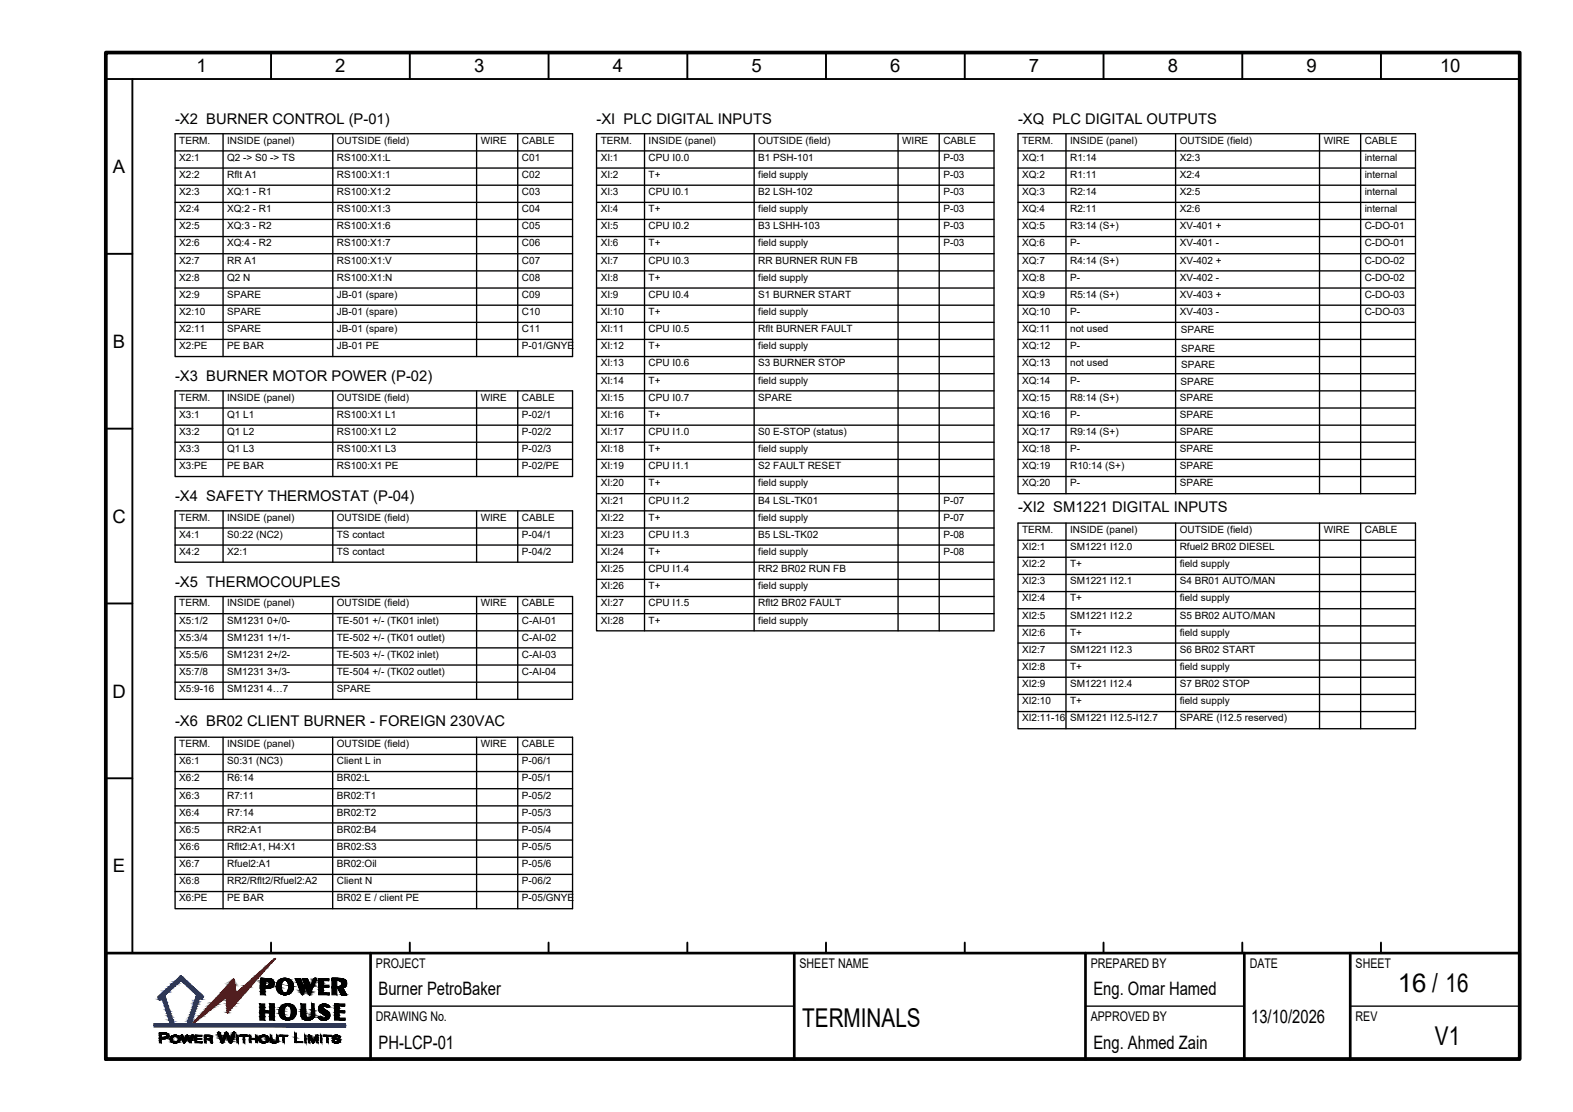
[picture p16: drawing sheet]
<svg xmlns="http://www.w3.org/2000/svg" width="297mm" height="210mm" viewBox="0 0 297 210" stroke-linecap="round" stroke-linejoin="round" font-family="sans-serif">
<defs><g id="words">
<g font-size="4.9">
<text x="263.9" y="187.3">16 / 16</text>
<text x="151.5" y="193.9">TERMINALS</text>
<text x="271" y="197.3">V1</text>
</g>
<g font-size="3.5">
<text x="37.1" y="13.7">1</text>
<text x="63.3" y="13.7">2</text>
<text x="89.5" y="13.7">3</text>
<text x="115.7" y="13.7">4</text>
<text x="141.9" y="13.7">5</text>
<text x="168.1" y="13.7">6</text>
<text x="194.3" y="13.7">7</text>
<text x="220.5" y="13.7">8</text>
<text x="246.7" y="13.7">9</text>
<text x="271.9" y="13.7">10</text>
<text x="21.3" y="32.7">A</text>
<text x="21.3" y="65.7">B</text>
<text x="21.2" y="98.7">C</text>
<text x="21.2" y="131.7">D</text>
<text x="21.3" y="164.7">E</text>
<text x="71.5" y="187.9">Burner PetroBaker</text>
<text x="206.5" y="187.9">Eng. Omar Hamed</text>
<text x="71.5" y="197.9">PH-LCP-01</text>
<text x="206.5" y="197.9">Eng. Ahmed Zain</text>
<text x="236.3" y="193.2">13/10/2026</text>
</g>
<g font-size="2.8">
<text x="33.1" y="23.4">-X2 BURNER CONTROL (P-01)</text>
<text x="112.6" y="23.4">-XI PLC DIGITAL INPUTS</text>
<text x="192.2" y="23.4">-XQ PLC DIGITAL OUTPUTS</text>
<text x="33.1" y="71.9">-X3 BURNER MOTOR POWER (P-02)</text>
<text x="33.1" y="94.5">-X4 SAFETY THERMOSTAT (P-04)</text>
<text x="192.2" y="96.6">-XI2 SM1221 DIGITAL INPUTS</text>
<text x="33.1" y="110.7">-X5 THERMOCOUPLES</text>
<text x="33.1" y="137">-X6 BR02 CLIENT BURNER - FOREIGN 230VAC</text>
</g>
<g font-size="2.5">
<text x="71" y="182.7">PROJECT</text>
<text x="151" y="182.7">SHEET NAME</text>
<text x="206" y="182.7">PREPARED BY</text>
<text x="236" y="182.7">DATE</text>
<text x="256" y="182.7">SHEET</text>
<text x="71" y="192.7">DRAWING No.</text>
<text x="206" y="192.7">APPROVED BY</text>
<text x="256" y="192.7">REV</text>
</g>
<g font-size="1.9">
<text x="33.8" y="27.1">TERM.</text>
<text x="42.9" y="27.1">INSIDE (panel)</text>
<text x="63.6" y="27.1">OUTSIDE (field)</text>
<text x="90.8" y="27.1">WIRE</text>
<text x="98.6" y="27.1">CABLE</text>
<text x="113.4" y="27.1">TERM.</text>
<text x="122.5" y="27.1">INSIDE (panel)</text>
<text x="143.2" y="27.1">OUTSIDE (field)</text>
<text x="170.4" y="27.1">WIRE</text>
<text x="178.1" y="27.1">CABLE</text>
<text x="193" y="27.1">TERM.</text>
<text x="202.1" y="27.1">INSIDE (panel)</text>
<text x="222.8" y="27.1">OUTSIDE (field)</text>
<text x="250" y="27.1">WIRE</text>
<text x="257.7" y="27.1">CABLE</text>
<text x="33.8" y="30.3">X2:1</text>
<text x="33.8" y="33.6">X2:2</text>
<text x="42.9" y="30.3">Q2 -&gt; S0 -&gt; TS</text>
<text x="42.9" y="33.6">Rflt A1</text>
<text x="63.6" y="30.3">RS100:X1:L</text>
<text x="63.6" y="33.6">RS100:X1:1</text>
<text x="98.6" y="30.3">C01</text>
<text x="98.6" y="33.6">C02</text>
<text x="113.4" y="30.3">XI:1</text>
<text x="113.4" y="33.6">XI:2</text>
<text x="122.5" y="30.3">CPU I0.0</text>
<text x="122.5" y="33.6">T+</text>
<text x="143.2" y="30.3">B1 PSH-101</text>
<text x="143.2" y="33.6">field supply</text>
<text x="178.1" y="30.3">P-03</text>
<text x="178.1" y="33.6">P-03</text>
<text x="193" y="30.3">XQ:1</text>
<text x="193" y="33.6">XQ:2</text>
<text x="202.1" y="30.3">R1:14</text>
<text x="202.1" y="33.6">R1:11</text>
<text x="222.8" y="30.3">X2:3</text>
<text x="222.8" y="33.6">X2:4</text>
<text x="257.7" y="30.3">internal</text>
<text x="257.7" y="33.6">internal</text>
<text x="33.8" y="36.8">X2:3</text>
<text x="33.8" y="40.1">X2:4</text>
<text x="42.9" y="36.8">XQ:1 - R1</text>
<text x="42.9" y="40.1">XQ:2 - R1</text>
<text x="63.6" y="36.8">RS100:X1:2</text>
<text x="63.6" y="40.1">RS100:X1:3</text>
<text x="98.6" y="36.8">C03</text>
<text x="98.6" y="40.1">C04</text>
<text x="113.4" y="36.8">XI:3</text>
<text x="113.4" y="40.1">XI:4</text>
<text x="122.5" y="36.8">CPU I0.1</text>
<text x="122.5" y="40.1">T+</text>
<text x="143.2" y="36.8">B2 LSH-102</text>
<text x="143.2" y="40.1">field supply</text>
<text x="178.1" y="36.8">P-03</text>
<text x="178.1" y="40.1">P-03</text>
<text x="193" y="36.8">XQ:3</text>
<text x="193" y="40.1">XQ:4</text>
<text x="202.1" y="36.8">R2:14</text>
<text x="202.1" y="40.1">R2:11</text>
<text x="222.8" y="36.8">X2:5</text>
<text x="222.8" y="40.1">X2:6</text>
<text x="257.7" y="36.8">internal</text>
<text x="257.7" y="40.1">internal</text>
<text x="33.8" y="43.3">X2:5</text>
<text x="33.8" y="46.5">X2:6</text>
<text x="42.9" y="43.3">XQ:3 - R2</text>
<text x="42.9" y="46.5">XQ:4 - R2</text>
<text x="63.6" y="43.3">RS100:X1:6</text>
<text x="63.6" y="46.5">RS100:X1:7</text>
<text x="98.6" y="43.3">C05</text>
<text x="98.6" y="46.5">C06</text>
<text x="113.4" y="43.3">XI:5</text>
<text x="113.4" y="46.5">XI:6</text>
<text x="122.5" y="43.3">CPU I0.2</text>
<text x="122.5" y="46.5">T+</text>
<text x="143.2" y="43.3">B3 LSHH-103</text>
<text x="143.2" y="46.5">field supply</text>
<text x="178.1" y="43.3">P-03</text>
<text x="178.1" y="46.5">P-03</text>
<text x="193" y="43.3">XQ:5</text>
<text x="193" y="46.5">XQ:6</text>
<text x="202.1" y="43.3">R3:14 (S+)</text>
<text x="202.1" y="46.5">P-</text>
<text x="222.8" y="43.3">XV-401 +</text>
<text x="222.8" y="46.5">XV-401 -</text>
<text x="257.7" y="43.3">C-DO-01</text>
<text x="257.7" y="46.5">C-DO-01</text>
<text x="33.8" y="49.8">X2:7</text>
<text x="33.8" y="53">X2:8</text>
<text x="42.9" y="49.8">RR A1</text>
<text x="42.9" y="53">Q2 N</text>
<text x="63.6" y="49.8">RS100:X1:V</text>
<text x="63.6" y="53">RS100:X1:N</text>
<text x="98.6" y="49.8">C07</text>
<text x="98.6" y="53">C08</text>
<text x="113.4" y="49.8">XI:7</text>
<text x="113.4" y="53">XI:8</text>
<text x="122.5" y="49.8">CPU I0.3</text>
<text x="122.5" y="53">T+</text>
<text x="143.2" y="49.8">RR BURNER RUN FB</text>
<text x="143.2" y="53">field supply</text>
<text x="193" y="49.8">XQ:7</text>
<text x="193" y="53">XQ:8</text>
<text x="202.1" y="49.8">R4:14 (S+)</text>
<text x="202.1" y="53">P-</text>
<text x="222.8" y="49.8">XV-402 +</text>
<text x="222.8" y="53">XV-402 -</text>
<text x="257.7" y="49.8">C-DO-02</text>
<text x="257.7" y="53">C-DO-02</text>
<text x="33.8" y="56.2">X2:9</text>
<text x="33.8" y="59.5">X2:10</text>
<text x="42.9" y="56.2">SPARE</text>
<text x="42.9" y="59.5">SPARE</text>
<text x="63.6" y="56.2">JB-01 (spare)</text>
<text x="63.6" y="59.5">JB-01 (spare)</text>
<text x="98.6" y="56.2">C09</text>
<text x="98.6" y="59.5">C10</text>
<text x="113.4" y="56.2">XI:9</text>
<text x="113.4" y="59.5">XI:10</text>
<text x="122.5" y="56.2">CPU I0.4</text>
<text x="122.5" y="59.5">T+</text>
<text x="143.2" y="56.2">S1 BURNER START</text>
<text x="143.2" y="59.5">field supply</text>
<text x="193" y="56.2">XQ:9</text>
<text x="193" y="59.5">XQ:10</text>
<text x="202.1" y="56.2">R5:14 (S+)</text>
<text x="202.1" y="59.5">P-</text>
<text x="222.8" y="56.2">XV-403 +</text>
<text x="222.8" y="59.5">XV-403 -</text>
<text x="257.7" y="56.2">C-DO-03</text>
<text x="257.7" y="59.5">C-DO-03</text>
<text x="33.8" y="62.7">X2:11</text>
<text x="33.8" y="65.9">X2:PE</text>
<text x="42.9" y="62.7">SPARE</text>
<text x="42.9" y="65.9">PE BAR</text>
<text x="63.6" y="62.7">JB-01 (spare)</text>
<text x="63.6" y="65.9">JB-01 PE</text>
<text x="98.6" y="62.7">C11</text>
<text x="98.6" y="65.9">P-01/GNYE</text>
<text x="113.4" y="62.7">XI:11</text>
<text x="113.4" y="65.9">XI:12</text>
<text x="122.5" y="62.7">CPU I0.5</text>
<text x="122.5" y="65.9">T+</text>
<text x="143.2" y="62.7">Rflt BURNER FAULT</text>
<text x="143.2" y="65.9">field supply</text>
<text x="193" y="62.7">XQ:11</text>
<text x="193" y="65.9">XQ:12</text>
<text x="202.1" y="62.7">not used</text>
<text x="202.1" y="65.9">P-</text>
<text x="223" y="62.9">SPARE</text>
<text x="113.4" y="69.2">XI:13</text>
<text x="122.5" y="69.2">CPU I0.6</text>
<text x="143.2" y="69.2">S3 BURNER STOP</text>
<text x="193" y="69.2">XQ:13</text>
<text x="202.1" y="69.2">not used</text>
<text x="223.1" y="69.4">SPARE</text>
<text x="223.1" y="66.5">SPARE</text>
<text x="33.8" y="75.6">TERM.</text>
<text x="42.9" y="75.6">INSIDE (panel)</text>
<text x="63.6" y="75.6">OUTSIDE (field)</text>
<text x="90.8" y="75.6">WIRE</text>
<text x="98.6" y="75.6">CABLE</text>
<text x="113.4" y="72.4">XI:14</text>
<text x="113.4" y="75.6">XI:15</text>
<text x="122.5" y="72.4">T+</text>
<text x="122.5" y="75.6">CPU I0.7</text>
<text x="143.2" y="72.4">field supply</text>
<text x="143.2" y="75.6">SPARE</text>
<text x="193" y="72.4">XQ:14</text>
<text x="193" y="75.6">XQ:15</text>
<text x="202.1" y="72.4">P-</text>
<text x="202.1" y="75.6">R8:14 (S+)</text>
<text x="222.8" y="75.6">SPARE</text>
<text x="222.9" y="72.7">SPARE</text>
<text x="33.8" y="78.9">X3:1</text>
<text x="33.8" y="82.1">X3:2</text>
<text x="42.9" y="78.9">Q1 L1</text>
<text x="42.9" y="82.1">Q1 L2</text>
<text x="63.6" y="78.9">RS100:X1 L1</text>
<text x="63.6" y="82.1">RS100:X1 L2</text>
<text x="98.6" y="78.9">P-02/1</text>
<text x="98.6" y="82.1">P-02/2</text>
<text x="113.4" y="78.9">XI:16</text>
<text x="113.4" y="82.1">XI:17</text>
<text x="122.5" y="78.9">T+</text>
<text x="122.5" y="82.1">CPU I1.0</text>
<text x="143.2" y="82.1">S0 E-STOP (status)</text>
<text x="193" y="78.9">XQ:16</text>
<text x="193" y="82.1">XQ:17</text>
<text x="202.1" y="78.9">P-</text>
<text x="202.1" y="82.1">R9:14 (S+)</text>
<text x="222.8" y="78.9">SPARE</text>
<text x="222.8" y="82.1">SPARE</text>
<text x="33.8" y="85.3">X3:3</text>
<text x="33.8" y="88.6">X3:PE</text>
<text x="42.9" y="85.3">Q1 L3</text>
<text x="42.9" y="88.6">PE BAR</text>
<text x="63.6" y="85.3">RS100:X1 L3</text>
<text x="63.6" y="88.6">RS100:X1 PE</text>
<text x="98.6" y="85.3">P-02/3</text>
<text x="98.6" y="88.6">P-02/PE</text>
<text x="113.4" y="85.3">XI:18</text>
<text x="113.4" y="88.6">XI:19</text>
<text x="122.5" y="85.3">T+</text>
<text x="122.5" y="88.6">CPU I1.1</text>
<text x="143.2" y="85.3">field supply</text>
<text x="143.2" y="88.6">S2 FAULT RESET</text>
<text x="193" y="85.3">XQ:18</text>
<text x="193" y="88.6">XQ:19</text>
<text x="202.1" y="85.3">P-</text>
<text x="202.1" y="88.6">R10:14 (S+)</text>
<text x="222.8" y="85.3">SPARE</text>
<text x="222.8" y="88.6">SPARE</text>
<text x="113.4" y="91.8">XI:20</text>
<text x="113.4" y="95.1">XI:21</text>
<text x="122.5" y="91.8">T+</text>
<text x="122.5" y="95.1">CPU I1.2</text>
<text x="143.2" y="91.8">field supply</text>
<text x="143.2" y="95.1">B4 LSL-TK01</text>
<text x="178.1" y="95.1">P-07</text>
<text x="193" y="91.8">XQ:20</text>
<text x="202.1" y="91.8">P-</text>
<text x="222.8" y="91.8">SPARE</text>
<text x="33.8" y="98.3">TERM.</text>
<text x="33.8" y="101.5">X4:1</text>
<text x="42.9" y="98.3">INSIDE (panel)</text>
<text x="42.9" y="101.5">S0:22 (NC2)</text>
<text x="63.6" y="98.3">OUTSIDE (field)</text>
<text x="63.6" y="101.5">TS contact</text>
<text x="90.8" y="98.3">WIRE</text>
<text x="98.6" y="98.3">CABLE</text>
<text x="98.6" y="101.5">P-04/1</text>
<text x="113.4" y="98.3">XI:22</text>
<text x="113.4" y="101.5">XI:23</text>
<text x="122.5" y="98.3">T+</text>
<text x="122.5" y="101.5">CPU I1.3</text>
<text x="143.2" y="101.5">B5 LSL-TK02</text>
<text x="143.2" y="98.3">field supply</text>
<text x="178.1" y="98.3">P-07</text>
<text x="178.1" y="101.5">P-08</text>
<text x="193" y="100.6">TERM.</text>
<text x="202.1" y="100.6">INSIDE (panel)</text>
<text x="222.8" y="100.6">OUTSIDE (field)</text>
<text x="250" y="100.6">WIRE</text>
<text x="257.7" y="100.6">CABLE</text>
<text x="33.8" y="104.7">X4:2</text>
<text x="42.9" y="104.7">X2:1</text>
<text x="63.6" y="104.7">TS contact</text>
<text x="98.6" y="104.7">P-04/2</text>
<text x="113.4" y="104.7">XI:24</text>
<text x="113.4" y="108">XI:25</text>
<text x="122.5" y="104.7">T+</text>
<text x="122.5" y="108">CPU I1.4</text>
<text x="143.2" y="108">RR2 BR02 RUN FB</text>
<text x="143.2" y="104.8">field supply</text>
<text x="178.1" y="104.8">P-08</text>
<text x="193" y="103.8">XI2:1</text>
<text x="193" y="107.1">XI2:2</text>
<text x="202.1" y="103.8">SM1221 I12.0</text>
<text x="202.1" y="107.1">T+</text>
<text x="222.8" y="103.8">Rfuel2 BR02 DIESEL</text>
<text x="222.8" y="107.1">field supply</text>
<text x="113.4" y="111.2">XI:26</text>
<text x="122.5" y="111.2">T+</text>
<text x="143.2" y="111.2">field supply</text>
<text x="193" y="110.3">XI2:3</text>
<text x="193" y="113.5">XI2:4</text>
<text x="202.1" y="110.3">SM1221 I12.1</text>
<text x="202.1" y="113.5">T+</text>
<text x="222.8" y="110.3">S4 BR01 AUTO/MAN</text>
<text x="222.8" y="113.5">field supply</text>
<text x="33.8" y="114.5">TERM.</text>
<text x="33.8" y="117.7">X5:1/2</text>
<text x="42.9" y="114.5">INSIDE (panel)</text>
<text x="42.9" y="117.7">SM1231 0+/0-</text>
<text x="63.6" y="114.5">OUTSIDE (field)</text>
<text x="63.6" y="117.7">TE-501 +/- (TK01 inlet)</text>
<text x="90.8" y="114.5">WIRE</text>
<text x="98.6" y="114.5">CABLE</text>
<text x="98.6" y="117.7">C-AI-01</text>
<text x="113.4" y="114.5">XI:27</text>
<text x="113.4" y="117.7">XI:28</text>
<text x="122.5" y="114.5">CPU I1.5</text>
<text x="122.5" y="117.7">T+</text>
<text x="143.2" y="114.5">Rflt2 BR02 FAULT</text>
<text x="143.2" y="117.7">field supply</text>
<text x="193" y="116.8">XI2:5</text>
<text x="202.1" y="116.8">SM1221 I12.2</text>
<text x="222.8" y="116.8">S5 BR02 AUTO/MAN</text>
<text x="33.8" y="120.9">X5:3/4</text>
<text x="33.8" y="124.2">X5:5/6</text>
<text x="42.9" y="120.9">SM1231 1+/1-</text>
<text x="42.9" y="124.2">SM1231 2+/2-</text>
<text x="63.6" y="120.9">TE-502 +/- (TK01 outlet)</text>
<text x="63.6" y="124.2">TE-503 +/- (TK02 inlet)</text>
<text x="98.6" y="120.9">C-AI-02</text>
<text x="98.6" y="124.2">C-AI-03</text>
<text x="193" y="120">XI2:6</text>
<text x="193" y="123.2">XI2:7</text>
<text x="202.1" y="120">T+</text>
<text x="202.1" y="123.2">SM1221 I12.3</text>
<text x="222.8" y="120">field supply</text>
<text x="222.8" y="123.2">S6 BR02 START</text>
<text x="33.8" y="127.4">X5:7/8</text>
<text x="33.8" y="130.6">X5:9-16</text>
<text x="42.9" y="127.4">SM1231 3+/3-</text>
<text x="42.9" y="130.6">SM1231 4…7</text>
<text x="63.6" y="127.4">TE-504 +/- (TK02 outlet)</text>
<text x="63.6" y="130.6">SPARE</text>
<text x="98.6" y="127.4">C-AI-04</text>
<text x="193" y="126.5">XI2:8</text>
<text x="193" y="129.7">XI2:9</text>
<text x="202.1" y="126.5">T+</text>
<text x="202.1" y="129.7">SM1221 I12.4</text>
<text x="222.8" y="126.5">field supply</text>
<text x="222.8" y="129.7">S7 BR02 STOP</text>
<text x="193" y="132.9">XI2:10</text>
<text x="193" y="136.2">XI2:11-16</text>
<text x="202.1" y="132.9">T+</text>
<text x="202.1" y="136.2">SM1221 I12.5-I12.7</text>
<text x="222.8" y="132.9">field supply</text>
<text x="222.8" y="136.2">SPARE (I12.5 reserved)</text>
<text x="33.8" y="141">TERM.</text>
<text x="42.9" y="141">INSIDE (panel)</text>
<text x="63.6" y="141">OUTSIDE (field)</text>
<text x="90.8" y="141">WIRE</text>
<text x="98.6" y="141">CABLE</text>
<text x="33.8" y="144.3">X6:1</text>
<text x="33.8" y="147.5">X6:2</text>
<text x="42.9" y="144.3">S0:31 (NC3)</text>
<text x="42.9" y="147.5">R6:14</text>
<text x="63.6" y="144.3">Client L in</text>
<text x="63.6" y="147.5">BR02:L</text>
<text x="98.6" y="144.3">P-06/1</text>
<text x="98.6" y="147.5">P-05/1</text>
<text x="33.8" y="150.7">X6:3</text>
<text x="33.8" y="154">X6:4</text>
<text x="42.9" y="150.7">R7:11</text>
<text x="42.9" y="154">R7:14</text>
<text x="63.6" y="150.7">BR02:T1</text>
<text x="63.6" y="154">BR02:T2</text>
<text x="98.6" y="150.7">P-05/2</text>
<text x="98.6" y="154">P-05/3</text>
<text x="33.8" y="157.2">X6:5</text>
<text x="33.8" y="160.4">X6:6</text>
<text x="42.9" y="157.2">RR2:A1</text>
<text x="42.9" y="160.4">Rflt2:A1, H4:X1</text>
<text x="63.6" y="157.2">BR02:B4</text>
<text x="63.6" y="160.4">BR02:S3</text>
<text x="98.6" y="157.2">P-05/4</text>
<text x="98.6" y="160.4">P-05/5</text>
<text x="33.8" y="163.7">X6:7</text>
<text x="33.8" y="166.9">X6:8</text>
<text x="42.9" y="163.7">Rfuel2:A1</text>
<text x="42.9" y="166.9">RR2/Rflt2/Rfuel2:A2</text>
<text x="63.6" y="163.7">BR02:Oil</text>
<text x="63.6" y="166.9">Client N</text>
<text x="98.6" y="163.7">P-05/6</text>
<text x="98.6" y="166.9">P-06/2</text>
<text x="33.8" y="170.2">X6:PE</text>
<text x="42.9" y="170.2">PE BAR</text>
<text x="63.6" y="170.2">BR02 E / client PE</text>
<text x="98.6" y="170.2">P-05/GNYE</text>
</g>
</g></defs>
<path d="M20 9.9h267v190h-267z" fill="none" stroke="#000" stroke-width=".7"/>
<g fill="none" stroke="#000" stroke-width=".36">
<path d="M20 14.9h267M25 14.9v165M51.2 9.9v5M77.4 9.9v5M103.6 9.9v5M129.8 9.9v5M156 9.9v5M182.2 9.9v5M208.4 9.9v5M234.6 9.9v5M260.8 9.9v5M20 47.9h5"/>
<path d="M20 80.9h5M20 113.9h5M20 146.9h5M51.2 177.9v2M77.4 177.9v2M103.6 177.9v2M129.8 177.9v2M156 177.9v2M182.2 177.9v2M208.4 177.9v2M234.6 177.9v2M260.8 177.9v2"/>
</g>
<path d="M20 179.9h267v20h-267zM70 179.9v20M150 179.9v20M205 179.9v20M235 179.9v20M255 179.9v20" fill="none" stroke="#000" stroke-width=".51"/>
<g fill="none" stroke="#000" stroke-width=".25">
<path d="M33.1 25.2h75v42.1h-75zM33.1 28.5h75M33.1 31.7h75M33.1 35h75M33.1 38.2h75M42.1 25.2v42.1M62.8 25.2v42.1M90 25.2v42.1M97.8 25.2v42.1M112.6 25.2h75.1v93.9h-75.1zM112.6 28.5h75.1M112.6 31.7h75.1"/>
<path d="M112.6 35h75.1M112.6 38.2h75.1M121.7 25.2v93.9M142.4 25.2v93.9M169.6 25.2v93.9M177.4 25.2v93.9M192.2 25.2h75.1v68h-75.1zM192.2 28.5h75.1M192.2 31.7h75.1M192.2 35h75.1M192.2 38.2h75.1M201.3 25.2v68"/>
<path d="M222 25.2v68M249.2 25.2v68M256.9 25.2v68M33.1 41.4h75M33.1 44.7h75M33.1 47.9h75M33.1 51.1h75M33.1 54.4h75M33.1 57.6h75M112.6 41.4h75.1M112.6 44.7h75.1M112.6 47.9h75.1"/>
<path d="M112.6 51.1h75.1M112.6 54.4h75.1M112.6 57.6h75.1M192.2 41.4h75.1M192.2 44.7h75.1M192.2 47.9h75.1M192.2 51.1h75.1M192.2 54.4h75.1M192.2 57.6h75.1M33.1 73.8h75v16.2h-75zM33.1 60.8h75M33.1 64.1h75"/>
<path d="M33.1 77h75M42.1 73.8v16.2M62.8 73.8v16.2M90 73.8v16.2M97.8 73.8v16.2M112.6 60.8h75.1M112.6 64.1h75.1M112.6 73.8h75.1M112.6 77h75.1M112.6 67.3h75.1M112.6 70.5h75.1M192.2 60.8h75.1"/>
<path d="M192.2 64.1h75.1M192.2 73.8h75.1M192.2 77h75.1M192.2 67.3h75.1M192.2 70.5h75.1M33.1 96.4h75v9.7h-75zM33.1 80.3h75M33.1 83.5h75M33.1 86.7h75M33.1 99.7h75M42.1 96.4v9.7M62.8 96.4v9.7"/>
<path d="M90 96.4v9.7M97.8 96.4v9.7M112.6 80.3h75.1M112.6 83.5h75.1M112.6 86.7h75.1M112.6 96.4h75.1M112.6 99.7h75.1M112.6 90h75.1M112.6 93.2h75.1M192.2 98.7h75.1v38.9h-75.1zM192.2 80.3h75.1M192.2 83.5h75.1"/>
<path d="M192.2 86.7h75.1M192.2 90h75.1M201.3 98.7v38.9M222 98.7v38.9M249.2 98.7v38.9M256.9 98.7v38.9M33.1 112.6h75v19.4h-75zM33.1 102.9h75M33.1 115.8h75M33.1 119.1h75M42.1 112.6v19.4M62.8 112.6v19.4"/>
<path d="M90 112.6v19.4M97.8 112.6v19.4M112.6 102.9h75.1M112.6 112.6h75.1M112.6 115.8h75.1M112.6 106.1h75.1M112.6 109.4h75.1M192.2 102h75.1M192.2 105.2h75.1M192.2 108.4h75.1M192.2 111.7h75.1M192.2 114.9h75.1"/>
<path d="M192.2 118.1h75.1M33.1 139.2h75v32.3h-75zM33.1 122.3h75M33.1 125.5h75M33.1 128.8h75M42.1 139.2v32.3M62.8 139.2v32.3M90 139.2v32.3M97.8 139.2v32.3M192.2 121.4h75.1M192.2 124.6h75.1M192.2 127.8h75.1"/>
<path d="M192.2 131.1h75.1M192.2 134.3h75.1M33.1 142.4h75M33.1 145.6h75M33.1 148.9h75M33.1 152.1h75M33.1 155.3h75M33.1 158.6h75M33.1 161.8h75M33.1 165.1h75M33.1 168.3h75M70 189.9h80"/>
<path d="M205 189.9h30M255 189.9h32"/>
</g>
<g fill="#b00d10" stroke="#b00d10" stroke-width=".19">
<path d="M51.9 180.9h.1z"/>
<path d="M44.6 187.4h1.7z"/>
<path d="M36.6 192.9h.1z"/>
<path d="M51.9 180.9h.1zM51.9 180.9h.1z"/>
<path d="M51.9 180.9h.1zM51.9 180.9h.1zM51.9 180.9h.1zM51.9 180.9h.1z"/>
<path d="M51.9 180.9l.1 .1zM51.9 180.9l.1 .1z"/>
<path d="M51.8 181h.2zM51.7 181.1h.2z"/>
<path d="M51.7 181.1v.2l.2-.2zM51.4 181.3l.3-.2v.2z"/>
<path d="M51.4 181.3l.1 .2 .2-.2zM51.2 181.5l.2-.2 .1 .2z"/>
<path d="M51.2 181.5l.1 .3 .2-.3zM50.9 181.8l.3-.3 .1 .3z"/>
<path d="M50.9 181.8l-.2 .6 .6-.6zM50.2 182.4l.7-.6-.2 .6z"/>
<path d="M50.2 182.4l.3 .3 .2-.3zM49.9 182.7l.3-.3 .3 .3z"/>
<path d="M49.9 182.7l-.1 .7 .7-.7zM49.1 183.4l.8-.7-.1 .7z"/>
<path d="M49.1 183.4v.9l.7-.9zM48.1 184.3l1-.9v.9z"/>
<path d="M48.1 184.3l.6 .4 .4-.4zM47.6 184.7l.5-.4 .6 .4z"/>
<path d="M44.1 184.8v.1zM44.1 184.8l-.1 .1z"/>
<path d="M44 184.9l.2 .1zM44 184.9l.2 .1h-.3z"/>
<path d="M43.9 185l.3 .1v-.1zM43.9 185l.3 .1h-.4z"/>
<path d="M43.8 185.1l.4 .1zM43.8 185.1l.4 .1z"/>
<path d="M43.8 185.2l.4 .1v-.1zM43.8 185.2l.4 .1h-.6z"/>
<path d="M43.6 185.3l.7 .3-.1-.3zM43.6 185.3l.7 .3h-.9z"/>
<path d="M43.4 185.6l.9 .2v-.2zM43.4 185.6l.9 .2h-1.1z"/>
<path d="M43.2 185.8l1.1 .2v-.2zM43.2 185.8l1.1 .2h-1.4z"/>
<path d="M42.9 186l1.5 .1zM42.9 186l1.5 .1z"/>
<path d="M47.6 184.7l-.1 1.4 1.2-1.4zM46.1 186.1l1.5-1.4-.1 1.4z"/>
<path d="M42.9 186.1l1.5 .2v-.2zM42.9 186.1l1.5 .2h-1.7z"/>
<path d="M46.1 186.1l1.1 .3 .3-.3zM45.7 186.4l.4-.3 1.1 .3z"/>
<path d="M42.7 186.3l1.7 .3v-.3zM42.7 186.3l1.7 .3h-1.9z"/>
<path d="M45.7 186.4l1.3 .2 .2-.2zM45.5 186.6l.2-.2 1.3 .2z"/>
<path d="M42.5 186.6l2 .2-.1-.2zM42.5 186.6l2 .2h-2.2z"/>
<path d="M45.5 186.6l1.3 .3 .2-.3zM45.2 186.9l.3-.3 1.3 .3z"/>
<path d="M42.3 186.8l2.2 .2v-.2zM42.3 186.8l2.2 .2h-2.4z"/>
<path d="M45.2 186.9l1.5 .1 .1-.1zM45 187l.2-.1 1.5 .1z"/>
<path d="M42.1 187l2.4 .1v-.1zM42.1 187l2.4 .1h-2.5z"/>
<path d="M45 187l1.5 .1 .2-.1zM44.9 187.1l.1-.1 1.5 .1z"/>
<path d="M42 187.1l2.6 .2-.1-.2zM41.8 187.3l.2-.2 2.6 .2z"/>
<path d="M44.9 187.1l1.5 .2 .1-.2zM44.8 187.3l.1-.2 1.5 .2z"/>
<path d="M44.8 187.3h1.6zM44.7 187.3h1.7z"/>
<path d="M41.8 187.3h2.8zM41.8 187.3h2.8h-2.8z"/>
<path d="M44.7 187.3h1.7zM44.7 187.3l1.6 .1zM44.6 187.4h1.7z"/>
<path d="M41.8 187.3l2.8 .1zM41.7 187.4h2.9z"/>
<path d="M41.7 187.4h4.6zM41.7 187.4h4.6z"/>
<path d="M41.7 187.4l4.1 .5 .5-.5zM41.7 187.4l4.1 .5h-4.6z"/>
<path d="M41.2 187.9l4.3 .4 .3-.4zM41.2 187.9l4.3 .4h-4.6z"/>
<path d="M42.7 188.3h2.8zM42.7 188.3h2.8z"/>
<path d="M40.9 188.3h1.8zM40.9 188.3h1.8z"/>
<path d="M42.7 188.3h2.8zM42.7 188.3h2.8z"/>
<path d="M42.7 188.3h2.8zM42.7 188.3h2.8z"/>
<path d="M40.9 188.3h1.8zM40.9 188.3h1.7z"/>
<path d="M42.7 188.3h2.8zM42.7 188.3h2.8z"/>
<path d="M42.7 188.3h2.8zM42.7 188.3h2.8z"/>
<path d="M42.7 188.3l2.8 .1zM42.7 188.3l2.8 .1z"/>
<path d="M42.7 188.4h2.8zM42.7 188.4h2.7z"/>
<path d="M42.7 188.4h2.7zM42.7 188.4h2.7z"/>
<path d="M40.9 188.3h1.7zM40.9 188.3l1.6 .1z"/>
<path d="M40.8 188.4l1.6 .1 .1-.1zM40.8 188.4l1.6 .1h-1.7z"/>
<path d="M42.7 188.4l2.6 .2 .1-.2zM42.7 188.4l2.6 .2h-2.6z"/>
<path d="M40.7 188.5l1.5 .2 .2-.2zM40.7 188.5l1.5 .2h-1.7z"/>
<path d="M40.5 188.7l1.5 .2 .2-.2zM40.5 188.7l1.5 .2h-1.6z"/>
<path d="M40.4 188.9h1.6zM40.4 188.9h1.5z"/>
<path d="M42.7 188.6l2.3 .3 .3-.3zM42.7 188.6l2.3 .3h-2.2z"/>
<path d="M40.3 188.9l1.4 .2 .2-.2zM40.3 188.9l1.4 .2h-1.5z"/>
<path d="M40.2 189.1l1.2 .2 .3-.2zM40.2 189.1l1.2 .2h-1.5z"/>
<path d="M42.8 188.9l1.8 .5 .4-.5zM42.8 188.9l1.8 .5h-1.8z"/>
<path d="M42.8 189.4l1.6 .1 .2-.1zM42.8 189.4l1.6 .1h-1.6z"/>
<path d="M39.9 189.3l1.1 .3 .4-.3zM39.9 189.3l1.1 .3h-1.3z"/>
<path d="M39.7 189.6l1 .2 .3-.2zM39.7 189.6l1 .2h-1.2z"/>
<path d="M42.8 189.5l1.3 .4 .3-.4zM42.8 189.5l1.3 .4h-1.3z"/>
<path d="M39.5 189.8l.8 .3 .4-.3zM39.5 189.8l.8 .3h-1.1z"/>
<path d="M42.8 189.9l.9 .4 .4-.4zM42.8 189.9l.9 .4h-.8z"/>
<path d="M39.2 190.1l.8 .3 .3-.3zM39.2 190.1l.8 .3h-1z"/>
<path d="M39 190.4h1zM39 190.4h1z"/>
<path d="M42.9 190.3l.5 .4 .3-.4zM42.9 190.3l.5 .4h-.5z"/>
<path d="M38.9 190.4l.7 .3 .4-.3zM38.9 190.4l.7 .3h-.9z"/>
<path d="M42.9 190.7h.5zM42.9 190.7h.4z"/>
<path d="M38.7 190.7l.6 .3 .3-.3zM38.7 190.7l.6 .3h-.9z"/>
<path d="M42.9 190.7l.2 .3 .2-.3zM42.9 190.7l.2 .3h-.2z"/>
<path d="M42.9 191h.2zM42.9 191l.1 .1z"/>
<path d="M38.4 191l.5 .2 .4-.2zM38.4 191l.5 .2h-.7z"/>
<path d="M38.2 191.2l.5 .2 .2-.2zM38.2 191.2l.5 .2h-.7z"/>
<path d="M38 191.4l.4 .2 .3-.2zM38 191.4l.4 .2h-.6z"/>
<path d="M37.8 191.6h.6zM37.8 191.6l.5 .1z"/>
<path d="M37.8 191.7l.4 .1 .1-.1zM37.8 191.7l.4 .1h-.5z"/>
<path d="M37.7 191.8l.3 .2 .2-.2zM37.7 191.8l.3 .2h-.5z"/>
<path d="M37.5 192l.3 .1 .2-.1zM37.5 192l.3 .1h-.4z"/>
<path d="M37.4 192.1l.2 .2 .2-.2zM37.4 192.1l.2 .2h-.4z"/>
<path d="M37.2 192.3l.2 .1 .2-.1zM37.2 192.3l.2 .1h-.3z"/>
<path d="M37.1 192.4l.1 .2 .2-.2zM37.1 192.4l.1 .2h-.2z"/>
<path d="M37 192.6h.2zM37 192.6h.1z"/>
<path d="M36.9 192.6h.2zM36.9 192.7h.2z"/>
<path d="M36.9 192.7h.2zM36.9 192.7h.1h-.2z"/>
<path d="M36.8 192.7h.2zM36.8 192.7l.1 .1h-.2z"/>
<path d="M36.7 192.8h.2zM36.7 192.8l.1 .1h-.1z"/>
<path d="M36.7 192.9h.1zM36.6 192.9h.1z"/>
</g>
<g fill="#1b358a" stroke="#1b358a" stroke-width=".19">
<path d="M34.4 185.3h1z"/>
<path d="M35 185.8h1z"/>
<path d="M38 188.6h.1z"/>
<path d="M31.6 193.3h1.7z"/>
<path d="M34.1 184.2l.1 .1zM34.1 184.3h.1zM34.1 184.3h.1zM34.1 184.3h.1z"/>
<path d="M34.1 184.3h.2zM34 184.3h.3z"/>
<path d="M34 184.3l.4 .1zM34 184.3l.4 .1z"/>
<path d="M34 184.4h.4zM34 184.4h.4z"/>
<path d="M34 184.4l.5 .1zM33.9 184.5h.6z"/>
<path d="M33.9 184.5h.6zM33.9 184.5h.6z"/>
<path d="M33.8 184.5l.8 .1zM33.8 184.6h.8z"/>
<path d="M33.8 184.6l.9 .1zM33.7 184.7h1z"/>
<path d="M33.7 184.7l1.1 .1-.1-.1zM33.7 184.7l1.1 .1h-1.3z"/>
<path d="M33.5 184.8h1.3zM33.5 184.8h1.3z"/>
<path d="M33.5 184.8l1.5 .1-.2-.1zM33.4 184.9l.1-.1 1.5 .1z"/>
<path d="M33.4 184.9l1.8 .2-.2-.2zM33.4 184.9l1.8 .2h-2z"/>
<path d="M33.2 185.1h2zM33.1 185.1h2.1z"/>
<path d="M34.2 185.1h1zM34.2 185.1h1z"/>
<path d="M33.1 185.1h1.1zM33.1 185.1h1.1z"/>
<path d="M34.2 185.1h1zM34.2 185.1h1z"/>
<path d="M33.1 185.1h1.1zM33.1 185.1h1z"/>
<path d="M34.2 185.1l1.1 .1zM34.2 185.1l1.1 .1z"/>
<path d="M33.1 185.1h1zM33.1 185.1l.9 .1h-1z"/>
<path d="M34.3 185.2l1.1 .1-.1-.1zM34.3 185.2l1.1 .1h-1zM34.4 185.3h1z"/>
<path d="M33 185.2l.9 .2 .1-.2zM32.9 185.4l.1-.2 .9 .2z"/>
<path d="M34.4 185.3l1.2 .2-.2-.2zM34.4 185.3l1.2 .2h-1z"/>
<path d="M34.6 185.5l1.1 .1-.1-.1zM34.6 185.5l1.1 .1h-1z"/>
<path d="M32.9 185.4l.7 .2 .3-.2zM32.9 185.4l.7 .2h-.9z"/>
<path d="M34.7 185.6h1.1zM34.7 185.6h1.1z"/>
<path d="M32.7 185.6h.9zM32.6 185.6h1z"/>
<path d="M34.8 185.6l1.2 .2-.2-.2zM34.8 185.6l1.2 .2h-1zM35 185.8h1z"/>
<path d="M32.6 185.6l.7 .3 .3-.3zM32.6 185.6l.7 .3h-.9z"/>
<path d="M35 185.8l1.2 .2-.2-.2zM35 185.8l1.2 .2h-1z"/>
<path d="M35.2 186l1.1 .1zM35.2 186l1.1 .1z"/>
<path d="M32.4 185.9l.6 .3 .3-.3zM32 186.2l.4-.3 .6 .3z"/>
<path d="M35.3 186.1l1.1 .2-.1-.2zM35.3 186.1l1.1 .2h-.9z"/>
<path d="M32 186.2l.8 .1 .2-.1zM31.8 186.3l.2-.1 .8 .1z"/>
<path d="M35.5 186.3l1.1 .1-.2-.1zM35.5 186.3l1.1 .1h-1z"/>
<path d="M35.6 186.4l1.1 .1-.1-.1zM35.6 186.4l1.1 .1h-1z"/>
<path d="M31.8 186.3l.7 .3 .3-.3zM31.5 186.6l.3-.3 .7 .3z"/>
<path d="M35.7 186.5l1.2 .2-.2-.2zM35.7 186.5l1.2 .2h-1z"/>
<path d="M31.5 186.6h1zM31.4 186.7h1z"/>
<path d="M35.9 186.7h1.1zM35.9 186.7h1.1z"/>
<path d="M36 186.7l1.2 .2-.2-.2zM36 186.7l1.2 .2h-1z"/>
<path d="M36.2 186.9l1.1 .1zM36.2 186.9l1.1 .1z"/>
<path d="M31.4 186.7l.7 .3 .3-.3zM31.1 187l.3-.3 .7 .3z"/>
<path d="M31.1 187h1zM31 187.1h1z"/>
<path d="M36.3 187l1.1 .1-.1-.1zM36.3 187l1.1 .1h-1z"/>
<path d="M36.4 187.1l1.1 .2-.1-.2zM36.4 187.1l1.1 .2h-.9z"/>
<path d="M31 187.1l.8 .2 .2-.2zM31 187.1l.8 .2h-1z"/>
<path d="M36.6 187.3h1zM36.6 187.3h1z"/>
<path d="M30.8 187.3h1zM30.7 187.3h1z"/>
<path d="M36.6 187.3l1.1 .1-.1-.1zM36.6 187.3l1.1 .1h-1z"/>
<path d="M30.7 187.3l.9 .2 .1-.2zM30.7 187.3l.9 .2h-1z"/>
<path d="M36.7 187.4l1.1 .1zM36.7 187.4l1.1 .1z"/>
<path d="M36.8 187.5h1zM36.8 187.5h1z"/>
<path d="M36.9 187.5l1 .1zM36.9 187.5l1 .1z"/>
<path d="M30.6 187.5l.9 .1 .1-.1zM30.5 187.6l.1-.1 .9 .1z"/>
<path d="M30.5 187.6h1zM30.5 187.6h.9z"/>
<path d="M36.9 187.6h1zM36.9 187.6h1z"/>
<path d="M37 187.6l1 .1zM37 187.6l1 .1z"/>
<path d="M37 187.7h1zM37 187.7h1z"/>
<path d="M37 187.7h1zM37 187.7h1z"/>
<path d="M30.4 187.6l.9 .1 .1-.1zM30.3 187.7l.1-.1 .9 .1z"/>
<path d="M37 187.7h1zM37 187.7h1z"/>
<path d="M37.1 187.7l1 .1zM37.1 187.7l1 .1z"/>
<path d="M37.1 187.8h1zM37.1 187.8h1z"/>
<path d="M30.3 187.7h1zM30.2 187.8h1z"/>
<path d="M37.1 187.8h1zM37.1 187.8h1z"/>
<path d="M37.1 187.8h1zM37.1 187.8h1z"/>
<path d="M30.2 187.8h1zM30.2 187.8h1z"/>
<path d="M37.1 187.8l1.1 .1zM37.1 187.8l1.1 .1z"/>
<path d="M30.2 187.8h1zM30.2 187.8l1 .1z"/>
<path d="M30.2 187.9h1zM30.2 187.9h.9z"/>
<path d="M30.1 187.9l1 .1zM30.1 188h1z"/>
<path d="M37.1 187.9l1.2 .1-.1-.1zM37.1 187.9l1.2 .1h-1.2z"/>
<path d="M30.1 188h1.1zM30.1 188h1.1z"/>
<path d="M37.1 188l1.3 .1zM37.1 188l1.3 .1z"/>
<path d="M37 188.1h1.4zM37 188.1h1.4z"/>
<path d="M37 188.1h1.4zM37 188.1h1.4z"/>
<path d="M30 188l1.2 .1v-.1zM30 188l1.2 .1h-1.3z"/>
<path d="M29.9 188.1h1.3zM29.9 188.1h1.3z"/>
<path d="M37 188.1h1.4zM37 188.1h1.4z"/>
<path d="M29.9 188.1l1.3 .1zM29.9 188.1l1.3 .1z"/>
<path d="M37 188.1h1.4zM37 188.1l1.3 .1z"/>
<path d="M29.8 188.2h1.4zM29.8 188.2h1.4z"/>
<path d="M37 188.2h1.3zM37 188.2l1.3 .1z"/>
<path d="M29.9 188.2l1.3 .1zM29.9 188.2l1.3 .1z"/>
<path d="M37 188.3h1.3zM37 188.3l1.2 .1z"/>
<path d="M37.7 188.4h.5zM37.7 188.4h.5z"/>
<path d="M37 188.4h.7zM37 188.4h.7z"/>
<path d="M37.7 188.4h.5zM37.7 188.4h.5zM37.7 188.4h.5zM37.7 188.4h.5z"/>
<path d="M37 188.4h.7zM37 188.4h.7z"/>
<path d="M37.7 188.4h.5zM37.7 188.4h.5zM37.8 188.4h.4zM37.8 188.4h.4z"/>
<path d="M37.8 188.4h.4zM37.8 188.4h.4z"/>
<path d="M29.9 188.3l1.4 .1zM29.9 188.3l1.4 .1z"/>
<path d="M37.8 188.4h.4zM37.8 188.4h.4z"/>
<path d="M29.9 188.4h1.4zM29.9 188.4h1.4z"/>
<path d="M30.6 188.4h.7zM30.6 188.4h.7z"/>
<path d="M29.9 188.4h.7zM29.9 188.4h.7z"/>
<path d="M29.9 188.4h.7zM29.9 188.4h.7z"/>
<path d="M37 188.4h.7zM37 188.4h.7z"/>
<path d="M37.8 188.4h.4zM37.8 188.4h.4z"/>
<path d="M29.9 188.4h.6zM29.9 188.4h.7z"/>
<path d="M29.9 188.4h.6zM29.9 188.4l.6 .1z"/>
<path d="M37.8 188.4l.4 .1zM37.8 188.4l.4 .1z"/>
<path d="M37.9 188.5h.3zM37.9 188.5h.3z"/>
<path d="M30 188.5h.5zM30 188.5h.5z"/>
<path d="M37.9 188.5h.3zM37.9 188.5h.2z"/>
<path d="M30 188.5h.5zM30 188.5h.5z"/>
<path d="M30 188.5h.5zM30 188.5h.4z"/>
<path d="M37.9 188.5h.2zM37.9 188.5h.2z"/>
<path d="M37.9 188.5h.2zM37.9 188.5h.2z"/>
<path d="M36.9 188.4l.7 .1 .1-.1zM36.9 188.4l.7 .1h-.7z"/>
<path d="M38 188.5h.1zM38 188.5h.1z"/>
<path d="M30.6 188.4l.7 .1v-.1zM30.6 188.4l.7 .1h-.7z"/>
<path d="M30 188.5h.4zM30 188.5h.4z"/>
<path d="M38 188.5h.1zM38 188.5l.1 .1z"/>
<path d="M30 188.5h.4zM30 188.5l.4 .1z"/>
<path d="M30 188.6h.4zM30 188.6h.4z"/>
<path d="M30 188.6h.4zM30 188.6h.3z"/>
<path d="M30.6 188.5l.8 .2-.1-.2zM30.6 188.5l.8 .2h-.7z"/>
<path d="M30 188.6h.3zM30 188.6l.3 .1z"/>
<path d="M36.9 188.5l.7 .2v-.2zM36.9 188.5l.7 .2h-.7z"/>
<path d="M30.1 188.7h.2zM30.1 188.7h.1zM30.1 188.7h.1zM30.1 188.7h.1z"/>
<path d="M30.1 188.7h.1zM30.1 188.7h.1z"/>
<path d="M36.9 188.7h.7zM36.9 188.7h.6z"/>
<path d="M30.1 188.7h.1zM30.1 188.7h.1z"/>
<path d="M36.8 188.7l.7 .1v-.1zM36.8 188.7l.7 .1h-.7z"/>
<path d="M36.8 188.8l.6 .2 .1-.2zM36.8 188.8l.6 .2h-.7z"/>
<path d="M30.7 188.7l.8 .4-.1-.4zM30.7 188.7l.8 .4h-.7z"/>
<path d="M30.8 189.1l.7 .1zM30.8 189.1l.7 .1z"/>
<path d="M36.7 189l.7 .2v-.2zM36.7 189l.7 .2h-.7z"/>
<path d="M36.7 189.2l.6 .2 .1-.2zM36.7 189.2l.6 .2h-.7z"/>
<path d="M36.6 189.4l.7 .2v-.2zM36.6 189.4l.7 .2h-.7z"/>
<path d="M36.6 189.6h.7zM36.6 189.6l.6 .1z"/>
<path d="M30.8 189.2l.9 .7-.2-.7zM30.8 189.2l.9 .7h-.6z"/>
<path d="M36.5 189.7l.6 .3 .1-.3zM36.5 189.7l.6 .3h-.7z"/>
<path d="M31.1 189.9l.7 .1-.1-.1zM31.1 189.9l.7 .1h-.7z"/>
<path d="M36.4 190l.6 .3 .1-.3zM36.4 190l.6 .3h-.7z"/>
<path d="M36.3 190.3l.6 .3 .1-.3zM36.3 190.3l.6 .3h-.7zM36.2 190.6h.7zM36.2 190.6h.7z"/>
<path d="M31.1 190l.9 .6-.2-.6zM31.1 190l.9 .6h-.7z"/>
<path d="M31.3 190.6l.8 .3-.1-.3zM31.3 190.6l.8 .3h-.7z"/>
<path d="M36.2 190.6l.6 .3 .1-.3zM36.2 190.6l.6 .3h-.7z"/>
<path d="M36.1 190.9l.6 .3 .1-.3zM36.1 190.9l.6 .3h-.7z"/>
<path d="M31.4 190.9l.8 .4-.1-.4zM31.4 190.9l.8 .4h-.7z"/>
<path d="M36 191.2l.6 .4 .1-.4zM36 191.2l.6 .4h-.7zM35.9 191.6h.7zM35.9 191.6h.7z"/>
<path d="M31.5 191.3l.9 .4-.2-.4zM31.5 191.3l.9 .4h-.7z"/>
<path d="M35.9 191.6l.6 .2 .1-.2zM35.9 191.6l.6 .2h-.7z"/>
<path d="M31.7 191.7l.7 .3v-.3zM31.7 191.7l.7 .3h-.7z"/>
<path d="M35.8 191.8l.6 .3 .1-.3zM35.8 191.8l.6 .3h-.7z"/>
<path d="M35.7 192.1l.6 .3 .1-.3zM35.7 192.1l.6 .3h-.7z"/>
<path d="M35.6 192.4h.7zM35.6 192.4h.7z"/>
<path d="M31.7 192l.9 .4-.2-.4zM31.7 192l.9 .4h-.7z"/>
<path d="M31.9 192.4l.7 .1zM31.9 192.4l.7 .1z"/>
<path d="M31.9 192.5l.7 .1zM31.9 192.5l.7 .1z"/>
<path d="M35.6 192.4l.7 .2v-.2zM35.6 192.4l.7 .2h-.7z"/>
<path d="M31.9 192.6l.8 .1-.1-.1zM31.9 192.6l.8 .1h-.7z"/>
<path d="M35.6 192.6l.6 .2 .1-.2zM35.6 192.6l.6 .2h-.7z"/>
<path d="M32 192.7l.7 .2v-.2zM32 192.7l.7 .2h-.7z"/>
<path d="M35.5 192.8l.7 .2v-.2zM35.5 192.8l.7 .2h-.8z"/>
<path d="M32 192.9l.8 .1-.1-.1zM32 192.9l.8 .1h-.7z"/>
<path d="M35.4 193h.8zM35.4 193h.8z"/>
<path d="M32.1 193h.7zM32.1 193h.7z"/>
<path d="M32.1 193l.7 .1zM32.1 193l.7 .1z"/>
<path d="M35.4 193l.7 .1 .1-.1zM35.4 193l.7 .1h-.7z"/>
<path d="M32.1 193.1l.8 .1zM32.1 193.1l.8 .1z"/>
<path d="M35.4 193.1h.7zM35.4 193.1l.7 .1h-.8z"/>
<path d="M32.1 193.2h.8zM32.1 193.2h.8z"/>
<path d="M35.3 193.2h.8zM35.3 193.2h.8z"/>
<path d="M35.3 193.2h.9zM35.3 193.2h.9z"/>
<path d="M32.2 193.2h.7zM32.2 193.2h.7z"/>
<path d="M35.3 193.2h.9zM35.3 193.2h.9z"/>
<path d="M32.2 193.2l.7 .1zM32.1 193.3h.8z"/>
<path d="M32.1 193.3h.8zM32.1 193.3h.8z"/>
<path d="M35.3 193.2l1.2 .1zM35.2 193.3h1.3z"/>
<path d="M35.2 193.3h1.4zM35.2 193.3h1.4z"/>
<path d="M32.1 193.3h.9zM32.1 193.3h.9z"/>
<path d="M32.1 193.3h.9zM32 193.3h1z"/>
<path d="M35.2 193.3h2.2zM35 193.3h2.4z"/>
<path d="M32 193.3h1.1zM32 193.3h1.1z"/>
<path d="M35 193.3h2.7zM35 193.3h2.7z"/>
<path d="M32 193.3h1.2zM31.8 193.3h1.4z"/>
<path d="M34.9 193.3h3.8zM34.7 193.3h4z"/>
<path d="M31.8 193.3h1.5zM31.6 193.3h1.7zM31.6 193.3h1.7z"/>
<path d="M34.7 193.3h5.2zM34.6 193.3h5.3z"/>
<path d="M31.6 193.3h1.9zM31.3 193.3h2.2z"/>
<path d="M34.6 193.3h5.9zM34.4 193.3h6.1z"/>
<path d="M31.3 193.3h2.3zM31 193.3h2.6z"/>
<path d="M31 193.3h2.7zM30.6 193.3h3.1z"/>
<path d="M29.1 193.3h4.6zM29.1 193.3h4.6z"/>
<path d="M34.4 193.3h7.8zM34.1 193.3h8.1z"/>
<path d="M29.1 193.3h5zM29.1 193.3h5z"/>
<path d="M29.1 193.3h14zM29.1 193.3h14z"/>
<path d="M29.1 193.3h17.3zM29.1 193.3h17.3z"/>
<path d="M29.1 193.3h21.6zM29.1 193.3h21.6z"/>
<path d="M29.1 193.3h36.2zM29.1 193.3h36.2z"/>
<path d="M29.1 193.3l36.2 .3v-.3zM29.1 193.3l36.2 .3h-36.2zM29.1 193.6h36.2zM29.1 193.6h36.2z"/>
<path d="M29.1 193.6l36.2 .3v-.3zM29.1 193.6l36.2 .3h-36.2z"/>
</g>
<g fill="#000" stroke="#000" stroke-width=".19">
<path d="M31.3 195.3h.5zM31.3 195.8h.5zM33.1 196.7h.6zM33.1 196.9h.1zM33 195.4h.2zM34.8 196.8h.1zM39.2 196.2h.8zM39.4 195.6h.6zM39.4 196h.6zM39.6 196h.4zM40 196.8h.1zM41.9 196.8h.1z"/>
<path d="M41.9 196.8h.2zM49.8 196.9h.1zM51.6 196.9h.3zM53.7 184.7h.2zM53.9 192.5h.9zM54.1 189.5h.4zM56 184.7h.2zM56.9 191.8h.9zM57.9 192.6h.4zM59.9 195.4h.1zM60.5 191.9h.1zM60.9 192.6h.3z"/>
<path d="M61.1 189.5h.2zM62.7 184.7h.8zM62.8 196.4h.1zM63.3 196.9h.3zM63.4 195.4h.2zM63.7 186.3h1.5zM63.8 185.1h1.5zM63.9 186.2h1.3zM64.5 187.8h.9zM65 187.8h.2z"/>
<path d="M30.1 195h.7zM30.1 195h.7z"/>
<path d="M30.1 196.1l.3 .4v-.4zM30.1 196.1l.3 .4h-.3z"/>
<path d="M30.1 196.5l.3 .3v-.3zM30.1 196.5l.3 .3h-.3z"/>
<path d="M30.1 195.2l.3 .3v-.3zM30.1 195.2l.3 .3h-.3z"/>
<path d="M30.1 195.5l.3 .3v-.3zM30.1 195.5l.3 .3h-.3z"/>
<path d="M30.1 196.1h.8zM30.1 196.1h1z"/>
<path d="M30.1 195h.8zM30.1 195h.8z"/>
<path d="M30.1 196.1h1zM30.1 196.1h1.1z"/>
<path d="M30.1 195h1zM30.1 195h1z"/>
<path d="M30.1 195h1.1zM30.1 195h1.1z"/>
<path d="M30.1 196.1h1.1zM30.1 196.1h1.2z"/>
<path d="M30.1 195h1.2zM30.1 195h1.2z"/>
<path d="M30.1 195h1.3zM30.1 195h1.3z"/>
<path d="M30.1 196h1.3zM30.1 196h1.3z"/>
<path d="M30.1 196h1.3zM30.1 196l1.2 .1z"/>
<path d="M30.1 195h1.4zM30.1 195h1.4z"/>
<path d="M30.1 196h1.4zM30.1 196h1.3z"/>
<path d="M30.1 195h1.4zM30.1 195h1.4z"/>
<path d="M30.1 195l1.5 .1zM30.1 195l1.5 .1z"/>
<path d="M30.1 196h1.4zM30.1 196h1.4z"/>
<path d="M30.1 195.1l1.6 .1zM30.1 195.1l1.6 .1z"/>
<path d="M30.1 196h1.5zM30.1 196h1.4z"/>
<path d="M30.1 195.9h1.6zM30.1 195.9h1.6z"/>
<path d="M30.1 195.9h1.6zM30.1 195.9l1.5 .1z"/>
<path d="M30.1 195.2h1.7zM30.1 195.2h1.7z"/>
<path d="M30.1 195.8h1.6zM30.1 195.8l1.6 .1z"/>
<path d="M30.8 195.2h1zM30.8 195.2h1z"/>
<path d="M31 195.2l.8 .1zM31 195.2l.8 .1z"/>
<path d="M31.1 195.3h.7zM31.1 195.3h.7z"/>
<path d="M31.1 195.8h.7zM31 195.8h.8z"/>
<path d="M31 195.8h.8zM30.9 195.8h.9z"/>
<path d="M30.9 195.8h.9zM30.4 195.8h1.3z"/>
<path d="M31.2 195.3h.6zM31.2 195.3h.6zM31.3 195.3h.5z"/>
<path d="M31.3 195.3h.5zM31.3 195.3h.5z"/>
<path d="M31.3 195.8h.5zM31.3 195.8h.5z"/>
<path d="M31.3 195.8h.5zM31.2 195.8h.6z"/>
<path d="M31.2 195.8h.6zM31.1 195.8h.7z"/>
<path d="M31.3 195.3h.5zM31.3 195.3h.5z"/>
<path d="M31.4 195.3h.4zM31.4 195.3h.4z"/>
<path d="M31.4 195.7l.4 .1zM31.3 195.8h.5z"/>
<path d="M31.3 195.8h.5zM31.3 195.8h.5zM31.3 195.8h.5z"/>
<path d="M31.4 195.3l.5 .1zM31.4 195.3l.5 .1z"/>
<path d="M31.4 195.7h.4zM31.4 195.7h.4z"/>
<path d="M31.5 195.4h.4zM31.5 195.4h.4z"/>
<path d="M31.5 195.4h.4zM31.5 195.4h.4z"/>
<path d="M31.5 195.4l.4 .1zM31.5 195.4l.4 .1z"/>
<path d="M31.5 195.6h.4zM31.5 195.6h.4z"/>
<path d="M31.5 195.6l.4 .1zM31.5 195.6l.4 .1z"/>
<path d="M31.5 195.7h.4zM31.5 195.7h.4z"/>
<path d="M31.5 195.7h.4zM31.5 195.7h.3z"/>
<path d="M31.5 195.5h.4zM31.5 195.5h.4z"/>
<path d="M31.5 195.5h.4zM31.5 195.5h.4z"/>
<path d="M31.5 195.5l.4 .1zM31.5 195.5l.4 .1z"/>
<path d="M31.5 195.6h.4zM31.5 195.6h.4z"/>
<path d="M32.3 195.7h.4zM32.3 195.7h.4z"/>
<path d="M32.4 195.6h1.3zM32.4 195.6h1.3z"/>
<path d="M32.2 196.1h.2zM32.2 196.1h.2z"/>
<path d="M32.2 196.1l.2 .1v-.1zM32.2 196.1l.2 .1h-.2z"/>
<path d="M32.2 196.2l.3 .1zM32.2 196.2l.3 .1z"/>
<path d="M32.2 196.3h.3zM32.2 196.3h.3z"/>
<path d="M32.2 195.9l.2 .2 .1-.2zM32.2 195.9l.2 .2h-.2z"/>
<path d="M32.2 196.3l.3 .1zM32.2 196.3l.3 .1z"/>
<path d="M32.2 195.9h.3zM32.2 195.9h.3z"/>
<path d="M32.2 196.4h.3zM32.2 196.4h.3z"/>
<path d="M32.2 196.4l.4 .1zM32.2 196.4l.4 .1z"/>
<path d="M32.2 196.5h.4zM32.2 196.5h.4z"/>
<path d="M32.3 195.8h.3zM32.3 195.8l.2 .1h-.3z"/>
<path d="M32.3 196.5h.3zM32.3 196.5h.3z"/>
<path d="M32.3 196.5l.4 .1zM32.3 196.5l.4 .1z"/>
<path d="M32.3 195.7l.3 .1 .1-.1zM32.3 195.7l.3 .1h-.3z"/>
<path d="M32.3 196.6h.4zM32.3 196.6h.4z"/>
<path d="M32.3 196.6h.4zM32.3 196.6h.4z"/>
<path d="M32.3 196.6h.5zM32.3 196.6h.5z"/>
<path d="M32.4 195.6h.4zM32.4 195.6l.3 .1z"/>
<path d="M32.4 196.6l.5 .1zM32.4 196.6l.5 .1z"/>
<path d="M32.4 196.7h.5zM32.4 196.7h.5z"/>
<path d="M32.4 196.7h.6zM32.4 196.7h.6z"/>
<path d="M32.4 195.6h.6zM32.4 195.6h.4z"/>
<path d="M32.4 196.7h.6zM32.4 196.7h.6z"/>
<path d="M32.4 195.6h.7zM32.4 195.6h.7z"/>
<path d="M32.4 195.6h.7zM32.4 195.6h.6z"/>
<path d="M32.5 196.7h.6zM32.5 196.7h.6z"/>
<path d="M33.1 195.6h.6zM33.1 195.6h.6z"/>
<path d="M33 195.4h.4zM32.8 195.4h.6z"/>
<path d="M33 196.9h.2zM33 196.9h.2z"/>
<path d="M33 196.9h.2zM33 196.9h.2z"/>
<path d="M33 196.9h.2zM33 196.9h.2z"/>
<path d="M33 196.9h.2zM33 196.9h.2z"/>
<path d="M33 196.9h.2zM33 196.9h.2z"/>
<path d="M32.9 196.9h.4zM32.9 196.9h.3z"/>
<path d="M32.9 196.9h.4zM32.9 196.9h.4z"/>
<path d="M32.8 195.4h.6zM32.8 195.4h.6z"/>
<path d="M32.7 196.8h.7zM32.7 196.8l.6 .1z"/>
<path d="M32.8 195.4l.8 .1zM32.6 195.5h1z"/>
<path d="M32.7 196.8h.7zM32.7 196.8h.7z"/>
<path d="M32.7 196.8h.8zM32.7 196.8h.7z"/>
<path d="M32.6 195.5h1zM32.6 195.5h1z"/>
<path d="M32.6 195.5l1.1 .1zM32.4 195.6h1.3z"/>
<path d="M32.6 196.8h1zM32.6 196.8h.9z"/>
<path d="M32.5 196.7h1.2zM32.5 196.7l1.1 .1z"/>
<path d="M32.5 196.7h1.2zM32.5 196.7h1.2z"/>
<path d="M32.5 196.7h1.2zM32.5 196.7h1.2z"/>
<path d="M32.5 196.7h1.2zM32.5 196.7h1.2z"/>
<path d="M32.4 195.6h1.3zM32.4 195.6h1.3z"/>
<path d="M33.2 196.7h.5zM33.1 196.7h.6z"/>
<path d="M33.1 196.7h.6zM33.1 196.7h.6zM33.1 196.7h.6z"/>
<path d="M33.1 195.6l.7 .1zM33.1 195.6l.7 .1z"/>
<path d="M33.3 196.7h.4zM33.2 196.7h.5z"/>
<path d="M33.4 195.7h.4zM33.4 195.7h.4z"/>
<path d="M33.5 196.6h.3zM33.4 196.6h.4z"/>
<path d="M33.4 196.6h.4zM33.3 196.7h.4z"/>
<path d="M33.4 195.7l.5 .1zM33.4 195.7l.5 .1z"/>
<path d="M33.5 195.8h.4zM33.5 195.8h.4z"/>
<path d="M33.6 196.5l.2 .1 .1-.1zM33.5 196.6l.1-.1 .2 .1z"/>
<path d="M33.6 195.8l.4 .1zM33.6 195.8l.4 .1z"/>
<path d="M33.6 196.4h.3zM33.6 196.4l.3 .1z"/>
<path d="M33.7 195.9l.3 .1zM33.7 195.9l.3 .1z"/>
<path d="M33.7 196l.3 .1zM33.7 196l.3 .1z"/>
<path d="M33.7 196.3h.3zM33.7 196.3h.3z"/>
<path d="M33.7 196.3l.2 .1 .1-.1zM33.7 196.3l.2 .1h-.3z"/>
<path d="M33.7 196.1h.3zM33.7 196.1h.3z"/>
<path d="M33.7 196.1l.3 .2v-.2zM33.7 196.1l.3 .2h-.3z"/>
<path d="M34.2 195.4h.3zM34.2 195.4h.3z"/>
<path d="M34.2 195.4h.3zM34.2 195.4h.3z"/>
<path d="M34.3 195.4h.2zM34.3 195.4h.2z"/>
<path d="M34.3 195.4h.2zM34.3 195.4h.2z"/>
<path d="M34.3 195.4h.2zM34.3 195.4h.2z"/>
<path d="M34.2 195.4h.3zM34.2 195.4h.3z"/>
<path d="M34.2 195.4h.3zM34.2 195.4h.3z"/>
<path d="M34.2 195.4l.3 .1zM34.2 195.4l.3 .1z"/>
<path d="M34.2 195.5l.3 .1zM34.2 195.5l.3 .1z"/>
<path d="M34.5 196.4h.3zM34.5 196.4h.3z"/>
<path d="M34.2 195.6l.4 .1-.1-.1zM34.2 195.6l.4 .1h-.3z"/>
<path d="M34.5 196.5h.3zM34.5 196.5h.3z"/>
<path d="M34.3 195.7l.3 .1v-.1zM34.3 195.7l.3 .1h-.3z"/>
<path d="M34.3 195.8l.3 .1zM34.3 195.8l.3 .1z"/>
<path d="M34.3 195.9h.3zM34.3 195.9h.3z"/>
<path d="M34.3 195.9l.4 .1zM34.3 195.9l.4 .1z"/>
<path d="M34.4 196l.3 .1zM34.4 196l.3 .1z"/>
<path d="M34.7 196.8h.2zM34.7 196.8h.2z"/>
<path d="M34.4 196.1h.3zM34.4 196.1h.3z"/>
<path d="M34.4 196.1l.3 .1zM34.4 196.1l.3 .1z"/>
<path d="M34.4 196.2l.3 .1zM34.4 196.2l.3 .1z"/>
<path d="M34.5 196.3h.3zM34.5 196.3h.3z"/>
<path d="M34.5 196.3l.3 .1zM34.5 196.3l.3 .1z"/>
<path d="M34.5 196.4h.3zM34.5 196.4h.3z"/>
<path d="M34.5 196.4l.3 .1zM34.5 196.4l.3 .1z"/>
<path d="M34.8 196.5h.3zM34.8 196.5h.3z"/>
<path d="M34.7 196.8h.2zM34.7 196.8h.2z"/>
<path d="M34.7 196.8h.2zM34.7 196.8h.2z"/>
<path d="M34.7 196.8h.2zM34.7 196.8h.2z"/>
<path d="M34.7 196.8h.2zM34.7 196.8h.2zM34.7 196.8h.2zM34.7 196.8h.2z"/>
<path d="M34.6 196.8h.3zM34.6 196.8h.3z"/>
<path d="M34.7 196.8h.2zM34.7 196.8h.2z"/>
<path d="M34.6 196.8h.3zM34.6 196.8h.3z"/>
<path d="M34.6 196.7h.4zM34.6 196.7l.3 .1z"/>
<path d="M34.6 196.7h.4zM34.6 196.7h.4z"/>
<path d="M34.6 196.6h.4zM34.6 196.6l.4 .1z"/>
<path d="M34.6 196.6h.5zM34.6 196.6h.4z"/>
<path d="M34.5 196.5h.6zM34.5 196.5l.6 .1z"/>
<path d="M34.8 196.4h.3zM34.8 196.4l.3 .1z"/>
<path d="M34.8 196.4h.3zM34.8 196.4h.3z"/>
<path d="M34.8 196.4h.3zM34.8 196.4h.3z"/>
<path d="M34.9 196.3h.2zM34.9 196.3l.2 .1z"/>
<path d="M34.9 196.3h.3zM34.9 196.3h.2z"/>
<path d="M34.9 196.2h.3zM34.9 196.2h.3z"/>
<path d="M34.9 196.2h.3zM34.9 196.2l.3 .1z"/>
<path d="M34.9 196.1h.3zM34.9 196.1l.3 .1z"/>
<path d="M35.2 195.4h.3zM35.2 195.4h.3z"/>
<path d="M35 196.1h.2zM35 196.1h.2z"/>
<path d="M34.9 196.1h.3zM34.9 196.1h.3z"/>
<path d="M35 196h.2zM35 196l.2 .1z"/>
<path d="M35.3 195.4h.1zM35.3 195.4h.1z"/>
<path d="M35 196h.3zM35 196h.3z"/>
<path d="M35 196h.3zM35 196h.2z"/>
<path d="M35 195.9h.3zM35 195.9l.3 .1z"/>
<path d="M35 195.9h.3zM35 195.9h.3z"/>
<path d="M35.1 195.8h.2zM35.1 195.8l.2 .1z"/>
<path d="M35.1 195.8h.2zM35.1 195.8h.2z"/>
<path d="M35.1 195.8h.2zM35.1 195.8h.2z"/>
<path d="M35.1 195.8h.2zM35.1 195.8h.2z"/>
<path d="M35.3 195.4h.1zM35.3 195.4h.1z"/>
<path d="M35.3 195.4h.2zM35.2 195.4h.3z"/>
<path d="M35.2 195.4l.3 .1zM35.2 195.4l.3 .1z"/>
<path d="M35.2 195.5h.3zM35.2 195.5h.3z"/>
<path d="M35.2 195.5h.3zM35.2 195.5h.3z"/>
<path d="M35.2 195.5l.3 .1zM35.2 195.5l.3 .1z"/>
<path d="M35.2 195.6h.4zM35.2 195.6h.4z"/>
<path d="M35.6 196.3h.2zM35.6 196.3h.2z"/>
<path d="M35.1 195.6l.5 .1zM35.1 195.6l.5 .1z"/>
<path d="M35.1 195.7h.5zM35.1 195.7h.5h-.5z"/>
<path d="M35.6 196.4h.3zM35.6 196.4h.3z"/>
<path d="M35.1 195.7l.5 .1zM35.1 195.7l.5 .1z"/>
<path d="M35.3 195.8h.3zM35.3 195.8h.3z"/>
<path d="M35.4 195.8h.2zM35.4 195.8h.2z"/>
<path d="M35.4 195.8h.2zM35.4 195.8h.2z"/>
<path d="M35.4 195.8l.3 .1zM35.4 195.8l.3 .1z"/>
<path d="M35.4 195.9l.3 .1zM35.4 195.9l.3 .1z"/>
<path d="M35.4 196h.3zM35.4 196h.3z"/>
<path d="M35.4 196h.3zM35.4 196h.3z"/>
<path d="M35.5 196l.3 .1zM35.5 196l.3 .1z"/>
<path d="M35.5 196.1h.3zM35.5 196.1h.3z"/>
<path d="M35.5 196.1l.3 .1zM35.5 196.1l.3 .1z"/>
<path d="M35.5 196.2h.3zM35.5 196.2h.3z"/>
<path d="M35.5 196.2l.3 .1zM35.5 196.2l.3 .1z"/>
<path d="M35.5 196.3h.3zM35.5 196.3h.3z"/>
<path d="M35.6 196.3l.3 .1zM35.6 196.3l.3 .1z"/>
<path d="M35.6 196.4h.3zM35.6 196.4h.3z"/>
<path d="M35.9 196.4h.3zM35.9 196.4h.3z"/>
<path d="M35.9 196.4h.3zM35.9 196.4h.3z"/>
<path d="M35.6 196.4h.3zM35.6 196.4h.3z"/>
<path d="M35.6 196.4l.5 .4 .1-.4zM35.6 196.4l.5 .4h-.3z"/>
<path d="M35.9 196.4h.3zM35.9 196.4h.3z"/>
<path d="M35.9 196.3h.3zM35.9 196.3l.3 .1z"/>
<path d="M36 196.3h.3zM36 196.3h.2z"/>
<path d="M36 196.2h.3zM36 196.2h.3z"/>
<path d="M36 196.2h.3zM36 196.2l.3 .1z"/>
<path d="M36 196.1l.3 .1v-.1zM36 196.1l.3 .1h-.3z"/>
<path d="M36 196.1h.3zM36 196.1h.3z"/>
<path d="M36 196h.3zM36 196l.3 .1z"/>
<path d="M36.1 195.9l.3 .1zM36.1 195.9l.3 .1z"/>
<path d="M36.1 196h.3zM36.1 196h.2z"/>
<path d="M36.1 195.8h.3zM36.1 195.8l.3 .1z"/>
<path d="M36.2 195.4h.2zM36.2 195.4h.2z"/>
<path d="M36.1 195.7l.3 .1v-.1zM36.1 195.7l.3 .1h-.3z"/>
<path d="M36.2 195.6h.2zM36.2 195.6l.2 .1z"/>
<path d="M36.2 195.4h.3zM36.2 195.4h.3z"/>
<path d="M36.2 195.4h.3zM36.2 195.4h.3z"/>
<path d="M36.2 195.5l.3 .1zM36.2 195.5l.3 .1z"/>
<path d="M36.2 195.6h.3zM36.2 195.6h.2z"/>
<path d="M36.2 195.4h.3zM36.2 195.4h.3z"/>
<path d="M36.2 195.4h.3zM36.2 195.4h.3z"/>
<path d="M36.2 195.4h.3zM36.2 195.4h.3z"/>
<path d="M36.2 195.4l.3 .1zM36.2 195.4l.3 .1z"/>
<path d="M36.2 195.5h.3zM36.2 195.5h.3z"/>
<path d="M36.2 195.5h.3zM36.2 195.5h.3z"/>
<path d="M36.8 195.6l.3 .2v-.2zM36.8 195.6l.3 .2h-.3z"/>
<path d="M36.8 195.8l.3 .2v-.2zM36.8 195.8l.3 .2h-.3z"/>
<path d="M36.8 196.2l.3 .2v-.2zM36.8 196.2l.3 .2h-.3z"/>
<path d="M36.8 196.4l.3 .2v-.2zM36.8 196.4l.3 .2h-.3z"/>
<path d="M36.8 196l1.3 .1zM36.8 196l1.3 .1z"/>
<path d="M36.8 196.1h1.3zM36.8 196.1h1.3z"/>
<path d="M36.8 196.1l1.3 .1zM36.8 196.1l1.3 .1z"/>
<path d="M36.8 195.4l1.3 .1v-.1zM36.8 195.4l1.3 .1h-1.3z"/>
<path d="M36.8 195.5l1.3 .1v-.1zM36.8 195.5l1.3 .1h-1.3z"/>
<path d="M36.8 196.6l1.4 .1v-.1zM36.8 196.6l1.4 .1h-1.4z"/>
<path d="M36.8 196.7l1.4 .1v-.1zM36.8 196.7l1.4 .1h-1.4z"/>
<path d="M38.6 196.1h1.3zM38.6 196.1h1.3z"/>
<path d="M38.6 196.2h.3zM38.6 196.2h.3z"/>
<path d="M38.6 195.6l.3 .2v-.2zM38.6 195.6l.3 .2h-.3z"/>
<path d="M38.6 195.8l.3 .2v-.2zM38.6 195.8l.3 .2h-.3z"/>
<path d="M38.6 196.2l.3 .3v-.3zM38.6 196.2l.3 .3h-.3z"/>
<path d="M38.6 196.5l.3 .3v-.3zM38.6 196.5l.3 .3h-.3z"/>
<path d="M38.6 195.4h.8zM38.6 195.4h.8z"/>
<path d="M38.6 195.4h1zM38.6 195.4h1z"/>
<path d="M39.6 196.3h.4zM39.6 196.3h.4z"/>
<path d="M38.6 195.4h1.1zM38.6 195.4h1.1z"/>
<path d="M39.7 196.3h.3zM39.7 196.3h.3z"/>
<path d="M39.7 196.4h.3zM39.7 196.4h.3z"/>
<path d="M39.7 196.4h.3zM39.7 196.4h.3z"/>
<path d="M39.8 195.8h.2zM39.8 195.8h.2z"/>
<path d="M39.8 196.5h.2zM39.8 196.5h.2z"/>
<path d="M39.8 196.5h.2zM39.8 196.5h.2z"/>
<path d="M38.6 195.4h1.2zM38.6 195.4h1.2z"/>
<path d="M38.6 195.4l1.2 .1zM38.6 195.4l1.2 .1z"/>
<path d="M39.8 195.8h.2zM39.8 195.8h.2z"/>
<path d="M39.8 196.7h.3zM39.8 196.7h.3z"/>
<path d="M39.8 196.7h.3zM39.8 196.7h.3z"/>
<path d="M39.8 196.8h.3zM39.8 196.8h.3z"/>
<path d="M39.8 196.8h.3zM39.8 196.8h.3z"/>
<path d="M38.6 195.5h1.3zM38.6 195.5h1.3z"/>
<path d="M39.8 196.8h.3zM39.8 196.8h.3z"/>
<path d="M38.6 196.1l1.3 .1zM38.6 196.1l1.3 .1z"/>
<path d="M38.6 195.5h1.3zM38.6 195.5h1.3z"/>
<path d="M38.6 195.5h1.3zM38.6 195.5h1.3z"/>
<path d="M38.6 195.5l1.4 .1zM38.6 195.5l1.4 .1z"/>
<path d="M38.6 196l1.3 .1v-.1zM38.6 196l1.3 .1h-1.3z"/>
<path d="M38.6 196.2h1.3zM38.6 196.2h1.3z"/>
<path d="M38.9 196.2h1zM38.9 196.2h1z"/>
<path d="M39 196.2h1zM39 196.2h1zM39.2 196.2h.8z"/>
<path d="M39.6 196h.4zM39.6 196h.4zM39.5 196h.5z"/>
<path d="M39.5 196h.5zM39.5 196h.5z"/>
<path d="M39.5 196h.5zM39.4 196h.6zM39.3 196h.7z"/>
<path d="M38.6 196h1.4zM38.6 196h1.3z"/>
<path d="M39.3 196.2l.7 .1zM39.3 196.2l.7 .1z"/>
<path d="M39.3 196.3h.7zM39.3 196.3h.7z"/>
<path d="M39.4 196.3h.6zM39.4 196.3h.6z"/>
<path d="M39.5 196.3h.5zM39.5 196.3h.5zM39.5 196.3h.5zM39.5 196.3h.5z"/>
<path d="M39.5 196.3h.5zM39.5 196.3h.5z"/>
<path d="M38.6 195.6h1.4zM38.6 195.6h1.4z"/>
<path d="M39.7 196h.3zM39.7 196h.3z"/>
<path d="M39.7 196h.3zM39.6 196h.4z"/>
<path d="M39.6 196.3h.4zM39.6 196.3h.4z"/>
<path d="M39.6 196.3h.4zM39.6 196.3h.4z"/>
<path d="M39.7 196.3h.3zM39.7 196.3h.3z"/>
<path d="M39.7 196.3h.3zM39.7 196.3h.3zM39.7 196.3h.3zM39.7 196.3h.3z"/>
<path d="M39.7 196.3h.3zM39.7 196.3h.3z"/>
<path d="M39.3 195.6h.7zM39.3 195.6h.7zM39.4 195.6h.6z"/>
<path d="M39.5 195.6h.5zM39.5 195.6h.5z"/>
<path d="M39.5 195.6h.5zM39.5 195.6h.5z"/>
<path d="M39.7 195.9l.3 .1zM39.7 195.9l.3 .1zM39.7 196h.3zM39.7 196h.3z"/>
<path d="M39.7 196h.3zM39.7 196h.3z"/>
<path d="M39.7 196.3l.3 .1zM39.7 196.3l.3 .1zM39.7 196.4h.3zM39.7 196.4h.3z"/>
<path d="M39.7 196.4h.3zM39.7 196.4h.3z"/>
<path d="M39.7 196.4h.3zM39.7 196.4h.3z"/>
<path d="M39.7 196.4h.3zM39.7 196.4h.3z"/>
<path d="M39.7 196.4l.3 .1zM39.7 196.4l.3 .1z"/>
<path d="M39.6 195.6h.4zM39.6 195.6h.4z"/>
<path d="M39.6 195.6h.4zM39.6 195.6h.4z"/>
<path d="M39.6 195.6h.4zM39.6 195.6h.4z"/>
<path d="M39.7 195.6l.3 .1zM39.7 195.6l.3 .1z"/>
<path d="M39.7 195.7h.3zM39.7 195.7h.3z"/>
<path d="M39.8 195.9h.2zM39.8 195.9h.2z"/>
<path d="M39.8 196.5h.2zM39.8 196.5h.2zM39.8 196.5h.2zM39.8 196.5h.2z"/>
<path d="M39.8 196.5h.2zM39.8 196.5h.2z"/>
<path d="M39.8 196.5l.2 .1zM39.8 196.5l.2 .1z"/>
<path d="M39.8 196.6h.2zM39.8 196.6h.2z"/>
<path d="M39.7 195.7h.3zM39.7 195.7h.3z"/>
<path d="M39.7 195.7h.3zM39.7 195.7h.3z"/>
<path d="M39.7 195.7l.3 .1zM39.7 195.7l.3 .1z"/>
<path d="M39.8 195.8h.2zM39.8 195.8h.2z"/>
<path d="M39.8 195.8h.2zM39.8 195.8h.2z"/>
<path d="M39.8 195.8l.2 .1zM39.8 195.8l.2 .1z"/>
<path d="M39.8 195.9h.2zM39.8 195.9h.2zM39.8 195.9h.2zM39.8 195.9h.2z"/>
<path d="M39.8 196.6h.2zM39.8 196.6h.2z"/>
<path d="M39.8 196.6h.2zM39.8 196.6h.2z"/>
<path d="M39.8 196.6l.2 .1zM39.8 196.6l.2 .1z"/>
<path d="M39.8 196.7h.3zM39.8 196.7h.3z"/>
<path d="M39.8 196.7h.3zM39.8 196.7h.3z"/>
<path d="M39.8 196.7h.3zM39.8 196.7h.3z"/>
<path d="M39.8 196.7h.3zM39.8 196.7h.3z"/>
<path d="M39.8 196.7l.3 .1zM39.8 196.7l.3 .1z"/>
<path d="M39.8 196.8h.3zM39.8 196.8h.3z"/>
<path d="M39.8 196.8h.3zM39.8 196.8h.3z"/>
<path d="M39.8 196.8h.3zM39.8 196.8h.3z"/>
<path d="M39.8 196.8h.3zM39.8 196.8h.3z"/>
<path d="M39.8 196.8h.3zM39.8 196.8h.3zM39.9 196.8h.2zM39.9 196.8h.2z"/>
<path d="M39.9 196.8h.2zM39.9 196.8h.2z"/>
<path d="M39.9 196.8h.2zM39.9 196.8h.2z"/>
<path d="M39.9 196.8h.2zM39.9 196.8h.2z"/>
<path d="M40 196.8h.1zM40 196.8h.1z"/>
<path d="M41.3 194.9h.1zM41.2 194.9h.2z"/>
<path d="M41.2 194.9h.2zM41.2 194.9h.2z"/>
<path d="M41.2 194.9h.2zM41.2 194.9h.2z"/>
<path d="M41.2 194.9h.2zM41.1 194.9h.3z"/>
<path d="M41.1 194.9h.4zM41.1 194.9h.4z"/>
<path d="M41.1 194.9h.4zM41.1 194.9h.4z"/>
<path d="M41.1 194.9h.4zM41.1 194.9h.4z"/>
<path d="M41.1 194.9l.5 .1zM41.1 194.9l.5 .1z"/>
<path d="M41.1 195h.5zM41.1 195h.5z"/>
<path d="M41.2 195h.4zM41.2 195h.4z"/>
<path d="M41.2 195l.4 .1zM41.2 195l.4 .1z"/>
<path d="M41.2 195.1l.4 .1zM41.2 195.1l.4 .1z"/>
<path d="M41.2 195.2h.4zM41.2 195.2h.4z"/>
<path d="M41.2 195.2l.5 .1zM41.2 195.2l.5 .1z"/>
<path d="M41.6 196.3h.4zM41.6 196.3h.4z"/>
<path d="M41.6 196.3h.8zM41.6 196.3h.8z"/>
<path d="M41.3 195.3l.4 .1v-.1zM41.3 195.3l.4 .1h-.4z"/>
<path d="M41.3 195.4l.4 .1v-.1zM41.3 195.4l.4 .1h-.4z"/>
<path d="M41.3 195.5l.4 .1zM41.3 195.5l.4 .1z"/>
<path d="M41.3 195.6l.5 .1zM41.3 195.6l.5 .1z"/>
<path d="M41.4 195.7l.4 .1v-.1zM41.4 195.7l.4 .1h-.4z"/>
<path d="M41.4 195.8l.4 .1zM41.4 195.8l.4 .1z"/>
<path d="M41.5 195.9h.3zM41.5 195.9h.3z"/>
<path d="M41.5 195.9l.4 .1zM41.5 195.9l.4 .1z"/>
<path d="M41.9 196.8h.2zM41.9 196.8h.2z"/>
<path d="M41.5 196l.4 .1zM41.5 196l.4 .1z"/>
<path d="M41.6 196.1l.4 .1zM41.6 196.1l.4 .1z"/>
<path d="M41.6 196.2h.4zM41.6 196.2h.4z"/>
<path d="M41.6 196.2l.4 .1zM41.6 196.2l.4 .1z"/>
<path d="M41.6 196.3h.4zM41.6 196.3h.4z"/>
<path d="M41.6 196.3h.4zM41.6 196.3h.4z"/>
<path d="M42 196.3h.4zM42 196.3h.4z"/>
<path d="M41.9 196.8h.2zM41.9 196.8h.2zM41.9 196.8h.2zM41.9 196.8h.2z"/>
<path d="M41.8 196.8h.4zM41.8 196.8h.4z"/>
<path d="M41.8 196.8h.4zM41.8 196.8h.3z"/>
<path d="M41.8 196.8h.4zM41.8 196.8h.4z"/>
<path d="M41.8 196.8h.4zM41.8 196.8h.4z"/>
<path d="M41.8 196.7h.4zM41.8 196.7h.4z"/>
<path d="M41.8 196.7h.4zM41.8 196.7l.4 .1z"/>
<path d="M41.7 196.6h.5zM41.7 196.6l.5 .1z"/>
<path d="M41.7 196.5h.6zM41.7 196.5l.5 .1z"/>
<path d="M41.7 196.5h.6zM41.7 196.5h.6z"/>
<path d="M41.7 196.5h.6zM41.7 196.5h.6z"/>
<path d="M42.4 195.4h.3zM42.4 195.4h.3z"/>
<path d="M42 196.3h.4zM42 196.3h.4z"/>
<path d="M41.6 196.3l.7 .2 .1-.2zM41.6 196.3l.7 .2h-.6z"/>
<path d="M42 196.3h.4zM42 196.3h.4z"/>
<path d="M42.1 196.2h.3zM42.1 196.2l.3 .1z"/>
<path d="M42.1 196.1h.3zM42.1 196.1l.3 .1zM42.1 196.2h.3zM42.1 196.2h.3z"/>
<path d="M42.1 196.1h.4zM42.1 196.1h.3z"/>
<path d="M42.1 196h.4zM42.1 196l.4 .1z"/>
<path d="M42.2 196h.3zM42.2 196h.3h-.4z"/>
<path d="M42.2 195.9h.3zM42.2 195.9l.3 .1z"/>
<path d="M42.2 195.8h.3zM42.2 195.8l.3 .1z"/>
<path d="M42.2 195.8h.4zM42.2 195.8h.3z"/>
<path d="M42.2 195.7h.4zM42.2 195.7l.4 .1z"/>
<path d="M42.3 195.7h.3zM42.3 195.7h.3z"/>
<path d="M42.3 195.6h.3zM42.3 195.6l.3 .1z"/>
<path d="M42.3 195.5h.4zM42.3 195.5l.3 .1z"/>
<path d="M42.3 195.5h.4zM42.3 195.5h.4z"/>
<path d="M42.4 195.4h.3zM42.4 195.4h.3z"/>
<path d="M42.4 195.4h.3zM42.4 195.4l.3 .1z"/>
<path d="M42.4 195.3l.3 .1zM42.4 195.3l.3 .1z"/>
<path d="M42.4 195.4h.3zM42.4 195.4h.3z"/>
<path d="M42.7 194.9h.1zM42.7 194.9h.1z"/>
<path d="M42.7 194.9h.1zM42.6 194.9h.2z"/>
<path d="M42.6 194.9h.3zM42.6 194.9h.3z"/>
<path d="M42.6 194.9h.3zM42.6 194.9h.3z"/>
<path d="M42.6 194.9h.3zM42.6 194.9h.3z"/>
<path d="M42.6 194.9h.3zM42.6 194.9h.3z"/>
<path d="M42.5 194.9l.5 .1zM42.5 194.9l.5 .1z"/>
<path d="M42.5 195h.5zM42.5 195h.5z"/>
<path d="M42.5 195l.5 .1zM42.5 195l.5 .1z"/>
<path d="M42.5 195.1l.6 .1zM42.5 195.1l.6 .1h-.7z"/>
<path d="M42.4 195.2h.7zM42.4 195.2h.7z"/>
<path d="M42.4 195.2l.7 .1v-.1zM42.4 195.2l.7 .1h-.7z"/>
<path d="M42.7 195.3l.4 .1zM42.7 195.3l.4 .1z"/>
<path d="M42.8 195.4h.4zM42.8 195.4h.4z"/>
<path d="M43.1 196.3h.4zM43.1 196.3h.4z"/>
<path d="M42.8 195.4h.4zM42.8 195.4h.4z"/>
<path d="M42.8 195.4h.4zM42.8 195.4h.4z"/>
<path d="M42.8 195.4l.4 .1zM42.8 195.4l.4 .1z"/>
<path d="M42.8 195.5l.4 .1zM42.8 195.5l.4 .1z"/>
<path d="M43.2 196.5h.7zM43.2 196.5h.7z"/>
<path d="M42.9 195.6l.4 .1zM42.9 195.6l.4 .1z"/>
<path d="M42.9 195.7l.4 .1zM42.9 195.7l.4 .1z"/>
<path d="M42.9 195.8h.4zM42.9 195.8h.4z"/>
<path d="M42.9 195.8l.5 .2-.1-.2zM42.9 195.8l.5 .2h-.4z"/>
<path d="M43 196l.4 .1zM43 196l.4 .1z"/>
<path d="M43.1 196.1h.3zM43.1 196.1h.3z"/>
<path d="M43.1 196.1h.4zM43.1 196.1h.4z"/>
<path d="M43.1 196.1l.4 .1zM43.1 196.1l.4 .1z"/>
<path d="M43.1 196.2l.4 .1zM43.1 196.2l.4 .1z"/>
<path d="M43.1 196.3h.4zM43.1 196.3h.4zM43.1 196.3h.4zM43.1 196.3h.4z"/>
<path d="M43.1 196.3h.4zM43.1 196.3h.4z"/>
<path d="M43.5 196.3h.4zM43.5 196.3h.4z"/>
<path d="M43.6 196.2h.4zM43.6 196.2h.4z"/>
<path d="M43.5 196.8h.1zM43.5 196.8h.1z"/>
<path d="M43.4 196.8h.3zM43.4 196.8h.3z"/>
<path d="M43.5 196.8h.2zM43.5 196.8h.1z"/>
<path d="M43.4 196.8h.3zM43.4 196.8h.3z"/>
<path d="M43.4 196.8h.3zM43.4 196.8h.3z"/>
<path d="M43.3 196.8h.4zM43.3 196.8h.4z"/>
<path d="M43.4 196.8h.3zM43.4 196.8h.3z"/>
<path d="M43.3 196.7l.5 .1zM43.3 196.7l.5 .1z"/>
<path d="M43.3 196.8h.5zM43.3 196.8h.4z"/>
<path d="M43.3 196.7h.5zM43.3 196.7h.5z"/>
<path d="M43.3 196.7h.5zM43.3 196.7h.5z"/>
<path d="M43.3 196.6h.5zM43.3 196.6l.5 .1z"/>
<path d="M43.2 196.5l.6 .1 .1-.1zM43.2 196.5l.6 .1h-.5z"/>
<path d="M43.1 196.3l.8 .2v-.2zM43.1 196.3l.8 .2h-.7z"/>
<path d="M43.5 196.3h.4zM43.5 196.3h.4z"/>
<path d="M43.6 196.3h.3zM43.6 196.3h.3z"/>
<path d="M43.6 196.2h.4zM43.6 196.2l.3 .1z"/>
<path d="M43.6 196.1h.4zM43.6 196.1l.4 .1z"/>
<path d="M44 194.9h.4zM44 194.9h.4zM44 194.9h.4zM44 194.9h.4z"/>
<path d="M43.6 196l.4 .1v-.1zM43.6 196l.4 .1h-.4z"/>
<path d="M44 194.9h.4zM44 194.9h.4z"/>
<path d="M44.1 194.9h.2zM44.1 194.9h.2z"/>
<path d="M43.7 195.8l.4 .1zM43.7 195.8l.4 .1z"/>
<path d="M43.7 195.9l.3 .1 .1-.1zM43.7 195.9l.3 .1h-.4z"/>
<path d="M43.7 195.8h.4zM43.7 195.8h.4z"/>
<path d="M43.8 195.6l.3 .2 .1-.2zM43.8 195.6l.3 .2h-.4z"/>
<path d="M43.8 195.5l.4 .1v-.1zM43.8 195.5l.4 .1h-.4z"/>
<path d="M44.1 194.9h.1zM44.1 194.9h.1z"/>
<path d="M44.1 194.9h.2zM44.1 194.9h.2z"/>
<path d="M43.8 195.4l.4 .1v-.1zM43.8 195.4l.4 .1h-.4z"/>
<path d="M44.1 194.9h.2zM44.1 194.9h.2z"/>
<path d="M43.9 195.2h.4zM43.9 195.2h.4z"/>
<path d="M43.9 195.2l.3 .2 .1-.2zM43.9 195.2l.3 .2h-.4z"/>
<path d="M44.1 194.9h.2zM44.1 194.9h.2z"/>
<path d="M44.1 194.9h.3zM44 194.9h.4z"/>
<path d="M43.9 195l.4 .2v-.2zM43.9 195l.4 .2h-.4z"/>
<path d="M44 194.9h.4zM44 194.9h.4z"/>
<path d="M44 195h.4zM44 195h.3z"/>
<path d="M44 194.9h.4zM44 194.9h.4z"/>
<path d="M44 194.9h.4zM44 194.9l.4 .1z"/>
<path d="M44.7 195.4l.3 .7v-.7zM44.7 195.4l.3 .7h-.3z"/>
<path d="M44.7 196.1l.3 .7v-.7zM44.7 196.1l.3 .7h-.3z"/>
<path d="M45.3 195.5h1.5zM45.3 195.5h1.5z"/>
<path d="M45.3 195.5h1.5zM45.3 195.5h1.5z"/>
<path d="M45.3 195.6h1.5zM45.3 195.6h1.5z"/>
<path d="M45.3 195.6h1.5zM45.3 195.6h1.5z"/>
<path d="M45.9 195.6l.3 .6v-.6zM45.9 195.6l.3 .6h-.3z"/>
<path d="M45.9 196.2l.3 .6v-.6zM45.9 196.2l.3 .6h-.3z"/>
<path d="M45.3 195.4h1zM45.3 195.4h1z"/>
<path d="M45.3 195.4h1.2zM45.3 195.4h1.2z"/>
<path d="M45.3 195.6h1.2zM45.3 195.6h1.3z"/>
<path d="M45.3 195.6h1.3zM45.3 195.6h1.3z"/>
<path d="M45.3 195.4h1.3zM45.3 195.4h1.3z"/>
<path d="M45.3 195.4h1.4zM45.3 195.4h1.4z"/>
<path d="M45.3 195.6h1.3zM45.3 195.6h1.4z"/>
<path d="M45.3 195.6h1.4zM45.3 195.6h1.4z"/>
<path d="M45.3 195.4h1.4zM45.3 195.4h1.4z"/>
<path d="M45.3 195.4h1.5zM45.3 195.4h1.5z"/>
<path d="M45.3 195.6h1.5zM45.3 195.6h1.5z"/>
<path d="M45.3 195.6h1.5zM45.3 195.6h1.4z"/>
<path d="M45.3 195.4l1.5 .1zM45.3 195.4l1.5 .1z"/>
<path d="M45.3 195.5h1.5zM45.3 195.5h1.5z"/>
<path d="M45.3 195.5h1.5zM45.3 195.5h1.5z"/>
<path d="M45.3 195.5h1.5zM45.3 195.5h1.5z"/>
<path d="M45.3 195.5l1.5 .1zM45.3 195.5l1.5 .1z"/>
<path d="M45.3 195.6h1.5zM45.3 195.6h1.5z"/>
<path d="M45.3 195.6h1.5zM45.3 195.6h1.5z"/>
<path d="M45.3 195.6h1.5zM45.3 195.6h1.5z"/>
<path d="M45.3 195.6h1.5zM45.3 195.6h1.5z"/>
<path d="M47.1 195.4l.3 .3v-.3zM47.1 195.4l.3 .3h-.3z"/>
<path d="M47.1 195.7l.3 .3v-.3zM47.1 195.7l.3 .3h-.3z"/>
<path d="M47.1 196.2l.3 .3v-.3zM47.1 196.2l.3 .3h-.3z"/>
<path d="M47.1 196.5l.3 .3v-.3zM47.1 196.5l.3 .3h-.3z"/>
<path d="M48.3 195.4l.3 .3v-.3zM48.3 195.4l.3 .3h-.3z"/>
<path d="M48.3 195.7l.3 .3v-.3zM48.3 195.7l.3 .3h-.3z"/>
<path d="M47.1 196l1.5 .1v-.1zM47.1 196l1.5 .1h-1.5z"/>
<path d="M47.1 196.1l1.5 .1v-.1zM47.1 196.1l1.5 .1h-1.5z"/>
<path d="M48.3 196.2l.3 .3v-.3zM48.3 196.2l.3 .3h-.3z"/>
<path d="M48.3 196.5l.3 .3v-.3zM48.3 196.5l.3 .3h-.3z"/>
<path d="M48.9 196.2l.3 .1zM48.9 196.2l.3 .1h-.3z"/>
<path d="M48.9 196l.3 .1zM48.9 196l.3 .1z"/>
<path d="M48.9 196.1l.2 .1 .1-.1zM48.9 196.1l.2 .1h-.2z"/>
<path d="M49.2 196.7h1.2zM49.2 196.7h1.2z"/>
<path d="M48.9 196.3h.3zM48.9 196.3h.3z"/>
<path d="M48.9 196.3l.4 .1zM48.9 196.3l.4 .1z"/>
<path d="M48.9 195.9l.3 .1v-.1zM48.9 195.9l.3 .1h-.3z"/>
<path d="M48.9 195.8h.4zM48.9 195.8l.3 .1z"/>
<path d="M49 196.4l.3 .1zM49 196.4l.3 .1z"/>
<path d="M49 196.5h.3zM49 196.5h.3z"/>
<path d="M49 195.7l.3 .1v-.1zM49 195.7l.3 .1h-.4z"/>
<path d="M49 196.5l.4 .1zM49 196.5l.4 .1z"/>
<path d="M49.3 184.7h.1zM49.3 184.7h.1z"/>
<path d="M49.1 196.6l.5 .1zM49.1 196.6l.5 .1z"/>
<path d="M49.3 184.7h.2zM49.3 184.7h.2z"/>
<path d="M49.3 184.7h.3zM49.2 184.7h.4z"/>
<path d="M49.1 195.7h.4zM49.1 195.7h.2h-.3z"/>
<path d="M49.1 196.7h.5zM49.1 196.7h.5z"/>
<path d="M49.2 184.7h.4zM49.2 184.7h.4z"/>
<path d="M49.1 196.7h.6zM49.1 196.7h.6z"/>
<path d="M49.2 184.7h.5zM49.2 184.7h.5z"/>
<path d="M49.1 195.6h.5zM49.1 195.7h.4zM49.1 195.7h.4zM49.1 195.7h.4z"/>
<path d="M49.1 196.7h.7zM49.1 196.7h.7z"/>
<path d="M49.7 196.9h.2zM49.7 196.9h.2z"/>
<path d="M49.2 184.7h.6zM49.2 184.7h.6z"/>
<path d="M49.8 195.4h.1zM49.7 195.4h.2z"/>
<path d="M49.1 196.7h.7zM49.1 196.7h.7z"/>
<path d="M49.2 195.6h.6zM49.2 195.6h.6z"/>
<path d="M49.2 195.6h.6zM49.1 195.6h.5z"/>
<path d="M49.8 196.9h.1zM49.8 196.9h.1z"/>
<path d="M49.7 195.4h.3zM49.6 195.4h.4z"/>
<path d="M49.7 196.9h.2zM49.7 196.9h.2z"/>
<path d="M49.7 196.9h.2zM49.7 196.9h.2z"/>
<path d="M49.7 196.9h.3zM49.7 196.9h.2z"/>
<path d="M49.2 184.7h.8zM49.2 184.7h.8z"/>
<path d="M49.2 184.7h.9zM49.2 184.7h.9z"/>
<path d="M49.6 195.4h.5zM49.5 195.4h.6z"/>
<path d="M49.6 196.9h.4zM49.6 196.9h.4z"/>
<path d="M49.1 189.5l.9 .7v-.7zM49.1 189.5l.9 .7h-.9z"/>
<path d="M49.1 190.2l.9 .6v-.6zM49.1 190.2l.9 .6h-.9z"/>
<path d="M49.1 191.2l.9 .7v-.7zM49.1 191.2l.9 .7h-.9z"/>
<path d="M49.1 191.9l.9 .7v-.7zM49.1 191.9l.9 .7h-.9z"/>
<path d="M49.6 196.9h.4zM49.6 196.9h.4z"/>
<path d="M50 195.6h.5zM50 195.6h.5z"/>
<path d="M49.2 185.8l.9 .1v-.1zM49.2 185.8l.9 .1h-.9z"/>
<path d="M49.2 185.9h.9zM49.2 185.9h.9z"/>
<path d="M49.2 186.6l.9 .6v-.6zM49.2 186.6l.9 .6h-.9z"/>
<path d="M49.2 187.2l.9 .6v-.6zM49.2 187.2l.9 .6h-.9z"/>
<path d="M49.2 185.1l.9 .1zM49.2 185.1l.9 .1z"/>
<path d="M49.2 185.2l.9 .2v-.2zM49.2 185.2l.9 .2h-.9z"/>
<path d="M49.2 185.4l.9 .2v-.2zM49.2 185.4l.9 .2h-.9z"/>
<path d="M49.2 185.6h.9zM49.2 185.6h.9z"/>
<path d="M49.2 185.6l.9 .2v-.2zM49.2 185.6l.9 .2h-.9z"/>
<path d="M49.2 185.9l.9 .1zM49.2 185.9l.9 .1z"/>
<path d="M49.2 186h.9zM49.2 186h.9z"/>
<path d="M49.2 186l.9 .1zM49.2 186l.9 .1z"/>
<path d="M49.2 186.1h.9zM49.2 186.1h.9z"/>
<path d="M49.2 186.1h.9zM49.2 186.1h.9z"/>
<path d="M49.2 186.1h.9zM49.2 186.1h.9z"/>
<path d="M49.5 195.4h.6zM49.4 195.4h.7z"/>
<path d="M49.2 186.1l1 .1zM49.2 186.1l1 .1z"/>
<path d="M49.4 196.8h.7zM49.4 196.8l.6 .1z"/>
<path d="M49.4 195.4l.8 .1zM49.4 195.5h.8z"/>
<path d="M49.2 186.2h1zM49.2 186.2h1z"/>
<path d="M49.3 196.8h.9zM49.3 196.8h.9z"/>
<path d="M49.3 196.8h.9zM49.3 196.8h.8z"/>
<path d="M49.2 185.1h1zM49.2 185.1h.9z"/>
<path d="M49.4 195.5h.9zM49.3 195.5h1z"/>
<path d="M49.2 186.2h1.1zM49.2 186.2h1.1z"/>
<path d="M49.3 195.5h1.1zM49.2 195.5h1.2z"/>
<path d="M49.3 196.8h1zM49.3 196.8h.9z"/>
<path d="M49.2 195.5l1.3 .1zM49.2 195.5l1.3 .1z"/>
<path d="M49.2 196.7h1.2zM49.2 196.7l1.1 .1z"/>
<path d="M49.8 196.7h.6zM49.8 196.7h.7z"/>
<path d="M49.2 196.7h1.2zM49.2 196.7h1.2z"/>
<path d="M49.8 195.6h.7zM49.8 195.6h.7z"/>
<path d="M49.8 195.6h.7zM49.8 195.6h.7z"/>
<path d="M49.9 196.7h.6zM49.8 196.7h.7z"/>
<path d="M49.2 184.7h1.3zM49.2 184.7h1.3z"/>
<path d="M49.2 184.7h1.6zM49.2 184.7h1.6z"/>
<path d="M49.2 186.5h1.3zM49.2 186.5h1.5z"/>
<path d="M49.2 186.5h1.3zM49.2 186.5l.9 .1z"/>
<path d="M50 195.6l.5 .1zM50 195.6l.5 .1z"/>
<path d="M50.1 196.6h.4zM49.9 196.7h.6z"/>
<path d="M50.1 196.6h.4zM50.1 196.6h.4z"/>
<path d="M50.1 196.6h.4zM50.1 196.6h.4z"/>
<path d="M50.2 195.7h.4zM50.2 195.7h.4z"/>
<path d="M50.2 196.6h.3zM50.2 196.6h.3z"/>
<path d="M50.2 196.6h.4zM50.2 196.6h.3zM50.2 196.6h.3zM50.2 196.6h.3z"/>
<path d="M50.2 196.5h.4zM50.2 196.5h.4z"/>
<path d="M50.2 196.5h.4zM50.2 196.6h.4z"/>
<path d="M50.2 195.7l.4 .1zM50.2 195.7l.4 .1z"/>
<path d="M50.3 195.8l.4 .1zM50.3 195.8l.4 .1z"/>
<path d="M50.3 196.5h.3zM50.3 196.5h.3z"/>
<path d="M50.3 196.5h.3zM50.3 196.5h.3z"/>
<path d="M50.3 196.5h.3zM50.3 196.5h.3z"/>
<path d="M50.4 195.9h.3zM50.4 195.9h.3z"/>
<path d="M50.4 195.9l.3 .1v-.1zM50.4 195.9l.3 .1z"/>
<path d="M50.4 196.4l.2 .1 .1-.1zM50.4 196.4l.2 .1h-.3z"/>
<path d="M50.4 196h.3zM50.4 196h.3z"/>
<path d="M50.4 196l.3 .1zM50.4 196l.3 .1z"/>
<path d="M50.4 196.3h.3zM50.4 196.3h.3z"/>
<path d="M50.4 196.3h.3zM50.4 196.3l.3 .1z"/>
<path d="M50.4 196.1l.3 .1zM50.4 196.1l.3 .1z"/>
<path d="M50.4 196.2h.3zM50.4 196.2l.3 .1z"/>
<path d="M49.2 184.7h1.6zM49.2 184.7h1.6z"/>
<path d="M49.2 186.5h1.7zM49.2 186.5h1.5z"/>
<path d="M49.2 184.7h1.7zM49.2 184.7h1.7z"/>
<path d="M49.2 184.7l1.9 .1zM49.2 184.7l1.9 .1z"/>
<path d="M51.1 196.6h.3zM51.1 196.6h.3z"/>
<path d="M49.2 184.8h2zM49.2 184.8h2z"/>
<path d="M49.2 186.5h1.9zM49.2 186.5h1.7z"/>
<path d="M51.1 196.7h1.3zM51.1 196.7h1.3z"/>
<path d="M49.2 184.8h2.1zM49.2 184.8h2.1z"/>
<path d="M49.2 186.4h2zM49.2 186.4l1.9 .1z"/>
<path d="M51.2 196.8h1.1zM51.2 196.8h1.1z"/>
<path d="M49.2 184.8h2.1zM49.2 184.8h2.1z"/>
<path d="M49.2 184.8l2.2 .1zM49.2 184.8l2.2 .1z"/>
<path d="M51.1 195.4l.2 .6v-.6zM51.1 195.4l.2 .6h-.2z"/>
<path d="M51.1 196h.2zM51.1 196h.2z"/>
<path d="M51.1 196l.2 .1v-.1zM51.1 196l.2 .1h-.2z"/>
<path d="M51.1 196.1l.2 .1zM51.1 196.1l.2 .1z"/>
<path d="M51.1 196.2l.2 .1zM51.1 196.2l.2 .1z"/>
<path d="M51.1 196.3h.2zM51.1 196.3h.2z"/>
<path d="M51.1 196.3l.2 .1zM51.1 196.3l.2 .1z"/>
<path d="M51.1 196.4h.3zM51.1 196.4h.3zM51.1 196.4h.3zM51.1 196.4h.3z"/>
<path d="M51.3 196.8h.9zM51.3 196.8h.9z"/>
<path d="M51.1 196.4l.3 .1zM51.1 196.4l.3 .1z"/>
<path d="M51.1 196.5h.3zM51.1 196.5h.3z"/>
<path d="M51.1 196.5h.3zM51.1 196.5h.3z"/>
<path d="M51.1 196.5h.3zM51.1 196.5h.3z"/>
<path d="M49.2 184.9l2.3 .1zM49.2 184.9l2.3 .1zM49.2 185h2.3zM49.2 185h2.3z"/>
<path d="M49.2 186.4h2.2zM49.2 186.4h2z"/>
<path d="M51.1 196.5l.3 .1zM51.1 196.5l.3 .1z"/>
<path d="M51.1 196.6h.3zM51.1 196.6h.3zM51.1 196.6h.3zM51.1 196.6h.3z"/>
<path d="M51.1 196.6h.4zM51.1 196.6h.4z"/>
<path d="M49.2 185l2.4 .1-.1-.1zM49.2 185l2.4 .1h-2.4z"/>
<path d="M49.2 186.3h2.3zM49.2 186.3l2.2 .1z"/>
<path d="M49.2 186.3h2.3zM49.2 186.3h2.3z"/>
<path d="M51.1 196.6h.4zM51.1 196.6h.4z"/>
<path d="M51.1 196.6l.4 .1zM51.1 196.6l.4 .1z"/>
<path d="M51.1 196.7h.5zM51.1 196.7h.5z"/>
<path d="M49.2 186.2h2.4zM49.2 186.2l2.3 .1z"/>
<path d="M49.2 185.1h2.4zM49.2 185.1h2.4z"/>
<path d="M49.2 186.2h2.4zM49.2 186.2h2.4z"/>
<path d="M51.1 196.7h.6zM51.1 196.7h.6z"/>
<path d="M50.2 185.1h1.4zM50.2 185.1h1.4z"/>
<path d="M50.4 185.1h1.2zM50.4 185.1h1.2z"/>
<path d="M50.4 185.1l1.2 .1zM50.4 185.1l1.2 .1z"/>
<path d="M50.4 186.2h1.2zM50.4 186.2h1.2z"/>
<path d="M50.4 186.2h1.2zM50.3 186.2h1.3z"/>
<path d="M50.5 186.1h1.1zM50.4 186.2h1.2z"/>
<path d="M50.6 185.2h1.1zM50.6 185.2h1.1z"/>
<path d="M50.6 186.1h1zM50.5 186.1h1.1zM50.5 186.1h1.1zM50.5 186.1h1.1z"/>
<path d="M50.5 186.1h1.1zM50.5 186.1h1.1z"/>
<path d="M50.6 185.2l1.1 .1v-.1zM50.6 185.2l1.1 .1h-1z"/>
<path d="M51.1 196.7h.6zM51.1 196.7h.6z"/>
<path d="M50.7 185.3l1 .1zM50.7 185.3l1 .1z"/>
<path d="M50.7 186l.9 .1 .1-.1zM50.7 186l.9 .1h-1z"/>
<path d="M50.8 185.4l1 .1zM50.8 185.4l1 .1z"/>
<path d="M50.8 185.9h.9zM50.7 186h1z"/>
<path d="M51.1 196.7h.6zM51.1 196.7h.6z"/>
<path d="M50.8 185.5h1zM50.8 185.5h1z"/>
<path d="M50.8 185.8h1zM50.8 185.8h1z"/>
<path d="M50.8 185.8l.9 .1 .1-.1zM50.8 185.8l.9 .1h-.9z"/>
<path d="M50.8 185.5l1 .1v-.1zM50.8 185.5l1 .1h-.9z"/>
<path d="M50.9 185.6l.9 .1zM50.9 185.6l.9 .1z"/>
<path d="M50.8 185.7l1 .1v-.1zM50.8 185.7l1 .1h-1z"/>
<path d="M50.9 189.5l.9 .6v-.6zM50.9 189.5l.9 .6h-.9z"/>
<path d="M50.9 190.1l.9 .7v-.7zM50.9 190.1l.9 .7h-.9z"/>
<path d="M49.1 190.8l2.7 .2v-.2zM49.1 190.8l2.7 .2h-2.7z"/>
<path d="M49.1 191h2.7zM49.1 191h2.7z"/>
<path d="M49.1 191l2.7 .2v-.2zM49.1 191l2.7 .2h-2.7z"/>
<path d="M50.9 191.2l.9 .7v-.7zM50.9 191.2l.9 .7h-.9z"/>
<path d="M50.9 191.9l.9 .7v-.7zM50.9 191.9l.9 .7h-.9z"/>
<path d="M51.7 196.9h.1zM51.6 196.9h.2z"/>
<path d="M51.6 196.9h.3zM51.6 196.9h.3z"/>
<path d="M51.5 196.9h.5zM51.5 196.9h.4z"/>
<path d="M51.5 196.8h.5zM51.5 196.8l.5 .1z"/>
<path d="M51.4 196.8h.7zM51.4 196.8h.6z"/>
<path d="M52.2 196.6h.3zM52.2 196.6h.3z"/>
<path d="M51.4 196.8h.8zM51.4 196.8h.7z"/>
<path d="M51.4 196.8h.8zM51.4 196.8h.8z"/>
<path d="M51.3 196.8h.9zM51.3 196.8h.9z"/>
<path d="M52.2 196h.3zM52.2 196h.3z"/>
<path d="M51.3 196.8h1zM51.3 196.8h.9z"/>
<path d="M51.2 196.8h1.1zM51.2 196.8h1.1z"/>
<path d="M51.2 196.7h1.1zM51.2 196.7l1.1 .1z"/>
<path d="M51.2 196.7h1.2zM51.2 196.7h1.2z"/>
<path d="M51.2 196.7h1.2zM51.2 196.7h1.1z"/>
<path d="M51.2 196.7h1.2zM51.2 196.7h1.2z"/>
<path d="M51.9 196.7h.5zM51.9 196.7h.5z"/>
<path d="M51.9 196.7h.5zM51.8 196.7h.6z"/>
<path d="M51.8 196.7h.6zM51.7 196.7h.7z"/>
<path d="M51.1 196.7h1.3zM51.1 196.7h1.3z"/>
<path d="M52.1 196.6l.4 .1zM52 196.7h.5z"/>
<path d="M52 196.7h.5zM51.9 196.7h.5z"/>
<path d="M52.2 196.6h.3zM52.1 196.6h.4z"/>
<path d="M52.2 196.5h.3zM52.2 196.5h.3z"/>
<path d="M52.2 196.5h.3zM52.2 196.5l.3 .1z"/>
<path d="M52.2 196.2l.3 .1v-.1zM52.2 196.2l.3 .1h-.3z"/>
<path d="M52.2 196.3l.3 .1zM52.2 196.3l.3 .1z"/>
<path d="M52.2 196.4l.3 .1v-.1zM52.2 196.4l.3 .1h-.3z"/>
<path d="M52.2 196.5h.3zM52.2 196.5h.3z"/>
<path d="M52.3 195.4l.2 .6v-.6zM52.3 195.4l.2 .6h-.3z"/>
<path d="M52.2 196l.3 .2v-.2zM52.2 196l.3 .2h-.3zM52.2 196.2h.3zM52.2 196.2h.3z"/>
<path d="M52.7 185h1.1zM52.7 185h1.1z"/>
<path d="M52.8 195.6h1.5zM52.8 195.6h1.5z"/>
<path d="M52.2 186.2h.9zM52.2 186.2h.9z"/>
<path d="M52.2 186.2l.9 .3v-.3zM52.2 186.2l.9 .3h-.9z"/>
<path d="M52.2 186l.9 .2v-.2zM52.2 186l.9 .2h-.9z"/>
<path d="M52.2 186.5h.9zM52.2 186.5h.9z"/>
<path d="M52.2 185.8l.9 .2v-.2zM52.2 185.8l.9 .2h-.9z"/>
<path d="M52.2 186.5l.9 .2v-.2zM52.2 186.5l.9 .2h-.9z"/>
<path d="M52.2 185.8h.9zM52.2 185.8h.9z"/>
<path d="M52.2 186.7l1 .1-.1-.1zM52.2 186.7l1 .1h-.9z"/>
<path d="M52.3 186.8l.9 .1v-.1zM52.3 186.8l.9 .1h-.9z"/>
<path d="M52.3 185.5l.8 .3 .1-.3zM52.3 185.5l.8 .3h-.9z"/>
<path d="M52.3 185.5h.9zM52.3 185.5h.9z"/>
<path d="M52.3 186.9l1 .2-.1-.2zM52.3 186.9l1 .2h-.9z"/>
<path d="M52.4 185.4h.9zM52.4 185.4l.8 .1h-.9z"/>
<path d="M52.5 185.3h.8zM52.5 185.3l.8 .1z"/>
<path d="M52.4 187.1h.9zM52.4 187.1h.9z"/>
<path d="M52.5 185.3h.8zM52.5 185.3h.8z"/>
<path d="M52.5 187.1l.9 .2-.1-.2zM52.5 187.1l.9 .2z"/>
<path d="M52.5 185.2h.9zM52.5 185.2l.8 .1z"/>
<path d="M52.6 187.3h.9zM52.6 187.3h.9z"/>
<path d="M52.6 185.2h.8zM52.6 185.2h.8z"/>
<path d="M52.6 185.1h.9zM52.6 185.2h.8z"/>
<path d="M52.6 187.3l.9 .1zM52.6 187.3l.9 .1z"/>
<path d="M52.7 187.4h.9zM52.7 187.4h.9z"/>
<path d="M52.6 185.1h1zM52.6 185.1h.9z"/>
<path d="M52.7 185.1h.9zM52.6 185.1h1z"/>
<path d="M52.7 187.4h1zM52.7 187.4h1z"/>
<path d="M52.7 190.8l.9 .1zM52.7 190.8l.9 .1z"/>
<path d="M52.7 190.9l.9 .2v-.2zM52.7 190.9l.9 .2h-.9z"/>
<path d="M52.7 190.6l.9 .2v-.2zM52.7 190.6l.9 .2h-.9z"/>
<path d="M52.7 191.1l1 .2-.1-.2zM52.7 191.1l1 .2h-1z"/>
<path d="M52.7 190.5h1zM52.7 190.5l.9 .1z"/>
<path d="M52.7 191.3h1zM52.7 191.3h1z"/>
<path d="M52.7 191.3l1 .2v-.2zM52.7 191.3l1 .2h-.9z"/>
<path d="M52.8 190.4l.9 .1v-.1zM52.8 190.4l.9 .1h-1z"/>
<path d="M52.8 195.6h.9zM52.8 195.6h.9z"/>
<path d="M53.4 195.6l.3 .6v-.6zM53.4 195.6l.3 .6h-.3z"/>
<path d="M53.4 196.2h.3zM53.4 196.2h.3z"/>
<path d="M53.4 196.2l.3 .6v-.6zM53.4 196.2l.3 .6h-.3z"/>
<path d="M52.8 191.5l.9 .1zM52.8 191.5l.9 .1z"/>
<path d="M52.8 191.6l1 .1-.1-.1zM52.8 191.6l1 .1h-.9z"/>
<path d="M53.8 185h1.1zM53.8 185h1.1z"/>
<path d="M52.7 185h1.1zM52.7 185l.9 .1z"/>
<path d="M52.9 190.2l.8 .2 .1-.2zM52.9 190.2l.8 .2h-.9z"/>
<path d="M52.9 191.7l.9 .2v-.2zM52.9 191.7l.9 .2h-.8z"/>
<path d="M52.9 190.2h.9zM52.9 190.2h.9z"/>
<path d="M53 191.9h.8zM53 191.9h.8z"/>
<path d="M52.8 187.4h1zM52.8 187.4h1z"/>
<path d="M53 191.9l.9 .2-.1-.2zM53 191.9l.9 .2h-.8z"/>
<path d="M53 190l.8 .2 .1-.2zM53 190l.8 .2h-.9z"/>
<path d="M53.7 184.7h.3zM53.6 184.7h.4z"/>
<path d="M53.6 187.8h.3zM53.6 187.8h.2z"/>
<path d="M53.1 192.1h.9zM53.1 192.1h.9z"/>
<path d="M53.6 184.7h.5zM53.5 184.7h.6z"/>
<path d="M53.6 187.8h.4zM53.6 187.8h.3z"/>
<path d="M53.1 189.9l.8 .1 .1-.1zM53.1 189.9l.8 .1h-.9z"/>
<path d="M53.1 192.1l1 .1zM53.1 192.1l1 .1z"/>
<path d="M52.8 195.6h1.2zM52.8 195.6h1.3z"/>
<path d="M53.5 184.7h.6zM53.4 184.7h.7z"/>
<path d="M54.1 187.4h.8zM54.1 187.4h.8z"/>
<path d="M53.2 192.2h.9zM53.2 192.2h.9z"/>
<path d="M53.2 192.2h1zM53.2 192.2h1z"/>
<path d="M53.4 184.7h.7zM53.4 184.7h.7z"/>
<path d="M52.8 195.6h1.3zM52.8 195.6h1.4z"/>
<path d="M53.5 187.8h.6zM53.5 187.8h.5z"/>
<path d="M53.2 189.8h.9zM53.2 189.8h1z"/>
<path d="M53.2 189.8h.9zM53.2 189.8l.8 .1h-.9z"/>
<path d="M53.4 184.7h.8zM53.3 184.7h.9z"/>
<path d="M53.4 187.7h.8zM53.4 187.7l.7 .1z"/>
<path d="M53.3 192.2h1zM53.3 192.2h1z"/>
<path d="M52.8 195.6h1.4zM52.8 195.6h1.4z"/>
<path d="M53.3 184.7h1zM53.3 184.7h1z"/>
<path d="M52.8 195.6h1.4zM52.8 195.6h1.5z"/>
<path d="M53.3 192.2h1zM53.3 192.2h1z"/>
<path d="M53.2 189.8h1.1zM53.2 189.8h1z"/>
<path d="M53.3 184.7h1zM53.3 184.7h1z"/>
<path d="M53.3 184.7h1.1zM53.2 184.7h1.2z"/>
<path d="M53.3 187.7h1zM53.3 187.7h.9z"/>
<path d="M52.8 195.5l1.5 .1zM52.8 195.5l1.5 .1z"/>
<path d="M52.8 195.6h1.5zM52.8 195.6h1.5z"/>
<path d="M52.8 195.4l1.5 .1zM52.8 195.4l1.5 .1z"/>
<path d="M52.8 195.5h1.5zM52.8 195.5h1.5z"/>
<path d="M52.8 195.5h1.5zM52.8 195.5h1.5z"/>
<path d="M53.3 187.7h1zM53.3 187.7h1z"/>
<path d="M53.3 192.2h1zM53.3 192.2h1z"/>
<path d="M53.2 184.7l1.2 .1zM53.1 184.8h1.3zM53.1 184.8h1.3zM53.1 184.8h1.3z"/>
<path d="M53.1 184.8h1.4zM53.1 184.8h1.4z"/>
<path d="M54.5 186.6h.9zM54.5 186.6h.9z"/>
<path d="M54.1 189.5h.5zM54 189.5h.6z"/>
<path d="M54.2 192.6h.3zM53.9 192.5l.6 .1z"/>
<path d="M53.2 187.7h1.3zM53.2 187.7h1.1z"/>
<path d="M53.1 184.8h1.5zM53 184.8h1.6z"/>
<path d="M54 189.5h.8zM53.8 189.5h1z"/>
<path d="M53 184.8l1.7 .1zM53 184.9h1.7z"/>
<path d="M53 184.9h1.7zM52.9 184.9h1.8z"/>
<path d="M53 187.6h1.7zM53 187.6l1.5 .1z"/>
<path d="M53 187.6h1.7zM53 187.6h1.7z"/>
<path d="M52.9 187.5h1.8zM52.9 187.5l1.8 .1z"/>
<path d="M52.9 184.9h1.9zM52.9 184.9h1.9z"/>
<path d="M52.9 184.9l1.9 .1zM52.7 185h2.1z"/>
<path d="M53.9 192.5h.9zM53.9 192.5h.9z"/>
<path d="M53.8 189.5l1.2 .1zM53.6 189.6h1.4z"/>
<path d="M52.7 185h2.2zM52.7 185h2.2zM52.7 185h2.2zM52.7 185h2.2z"/>
<path d="M52.8 187.4l2 .1zM52.8 187.4l2 .1z"/>
<path d="M52.8 187.5h2zM52.8 187.5h1.9z"/>
<path d="M54 187.4h.9zM53.8 187.4h1z"/>
<path d="M53.8 185l1.1 .1zM53.8 185l1.1 .1z"/>
<path d="M53.9 185.1h1zM53.9 185.1h1z"/>
<path d="M54 185.1l1 .1zM54 185.1l1 .1z"/>
<path d="M54.1 187.4h.8zM54 187.4h.9z"/>
<path d="M54.2 187.3h.8zM54.1 187.4h.8z"/>
<path d="M54.1 185.2h.9zM54.1 185.2h.9z"/>
<path d="M54.2 185.2l.9 .1zM54.2 185.2l.9 .1z"/>
<path d="M54.2 187.3h.8zM54.2 187.3h.8z"/>
<path d="M53.6 189.6l1.6 .1zM53.4 189.7h1.8z"/>
<path d="M53.7 192.4h1.3zM53.7 192.4l1.1 .1z"/>
<path d="M54.3 187.2l.7 .1 .1-.1zM54.3 187.2l.7 .1h-.8z"/>
<path d="M54.3 185.3h.8zM54.3 185.3h.8z"/>
<path d="M54.3 185.3l.9 .1-.1-.1zM54.3 185.3l.9 .1h-.9z"/>
<path d="M54.3 187.1h.8zM54.3 187.1l.8 .1z"/>
<path d="M53.5 192.4h1.6zM53.5 192.4h1.5z"/>
<path d="M54.3 187.1h.9zM54.3 187.1h.8z"/>
<path d="M53.4 189.7l2 .1-.2-.1zM53.2 189.8l.2-.1 2 .1z"/>
<path d="M54.3 185.4l1 .1zM54.3 185.4l1 .1z"/>
<path d="M54.4 187l.8 .1v-.1zM54.4 187l.8 .1h-.9z"/>
<path d="M54.4 185.5h.9zM54.4 185.5h.9z"/>
<path d="M53.4 192.3h1.9zM53.4 192.3l1.7 .1z"/>
<path d="M54.4 185.5l1 .1-.1-.1zM54.4 185.5l1 .1h-1z"/>
<path d="M54.4 186.9h.9zM54.4 186.9l.8 .1h-.8z"/>
<path d="M54.4 186.9h.9zM54.4 186.9h.9z"/>
<path d="M54.4 186.8h.9zM54.4 186.8l.9 .1z"/>
<path d="M54.4 185.6l1 .1v-.1zM54.4 185.6l1 .1h-.9z"/>
<path d="M54.4 192.2h1zM54.4 192.2h1z"/>
<path d="M54.4 192.2h1zM54.3 192.2h1.1z"/>
<path d="M53.3 192.2h2.1zM53.3 192.2l2 .1z"/>
<path d="M54.5 185.7l.9 .1zM54.5 185.7l.9 .1z"/>
<path d="M54.5 185.8l.9 .1v-.1zM54.5 185.8l.9 .1h-.9z"/>
<path d="M54.5 186.7h.9zM54.5 186.7l.8 .1z"/>
<path d="M54.3 189.8h1.1zM54.3 189.8h1.1z"/>
<path d="M54.5 192.2h.9zM54.4 192.2h1z"/>
<path d="M54.5 185.9l.9 .1v-.1zM54.5 185.9l.9 .1h-.9zM54.5 186h.9zM54.5 186h.9z"/>
<path d="M54.5 186.6l.9 .1zM54.5 186.6l.9 .1z"/>
<path d="M54.5 186.7h.9zM54.5 186.7h.9z"/>
<path d="M54.4 189.8l1.1 .1zM54.4 189.8l1.1 .1z"/>
<path d="M54.5 186l.9 .2v-.2zM54.5 186l.9 .2h-.9z"/>
<path d="M54.5 186.2l.9 .1v-.1zM54.5 186.2l.9 .1h-.9z"/>
<path d="M54.5 186.3h.9zM54.5 186.3h.9z"/>
<path d="M54.5 186.3l.9 .2v-.2zM54.5 186.3l.9 .2h-.9z"/>
<path d="M54.5 186.5h.9zM54.5 186.5h.9z"/>
<path d="M54.5 186.5h.9zM54.5 186.5l.9 .1z"/>
<path d="M54.6 192.2h.8zM54.5 192.2h.9z"/>
<path d="M54.6 189.9h.9zM54.6 189.9h.9z"/>
<path d="M54.7 192.1h.8zM54.6 192.2h.8z"/>
<path d="M54.7 192.1h.8zM54.7 192.1h.8z"/>
<path d="M54.6 189.9l1 .1zM54.6 189.9l1 .1z"/>
<path d="M54.8 192h.8zM54.7 192.1h.8z"/>
<path d="M54.7 190l.9 .1zM54.7 190l.9 .1z"/>
<path d="M54.8 190.1l.9 .1-.1-.1zM54.8 190.1l.9 .1h-.8z"/>
<path d="M54.8 191.9l.8 .1v-.1zM54.8 191.9l.8 .1h-.8z"/>
<path d="M54.8 191.9h.9zM54.8 191.9h.8z"/>
<path d="M54.9 190.2l.9 .1-.1-.1zM54.9 190.2l.9 .1h-.9z"/>
<path d="M54.9 191.8l.8 .1v-.1zM54.9 191.8l.8 .1h-.9z"/>
<path d="M54.9 190.3h.9zM54.9 190.3h.9z"/>
<path d="M54.9 190.3l1 .1-.1-.1zM54.9 190.3l1 .1h-.9z"/>
<path d="M54.9 191.7h.9zM54.9 191.7h.9z"/>
<path d="M54.9 191.7l.8 .1 .1-.1zM54.9 191.7l.8 .1h-.8z"/>
<path d="M55 190.4l.9 .1zM55 190.4l.9 .1z"/>
<path d="M55 190.5l.9 .1v-.1zM55 190.5l.9 .1h-.9z"/>
<path d="M55 191.5h.9zM55 191.5h.9z"/>
<path d="M55 191.5l.8 .2 .1-.2zM55 191.5l.8 .2h-.9z"/>
<path d="M55 190.6h.9zM55 190.6h.9z"/>
<path d="M55 190.6l.9 .1zM55 190.6l.9 .1z"/>
<path d="M55 191.3h.9zM55 191.3h.9z"/>
<path d="M55 191.3l.9 .2v-.2zM55 191.3l.9 .2h-.9z"/>
<path d="M55 190.7l1 .1zM55 190.7l1 .1z"/>
<path d="M55 190.8l1 .1zM55 190.8l1 .1z"/>
<path d="M55 190.9l1 .1zM55 190.9l1 .1z"/>
<path d="M55 191l1 .1v-.1zM55 191l1 .1h-1z"/>
<path d="M55 191.1h1zM55 191.1h1z"/>
<path d="M55 191.1l.9 .2 .1-.2zM55 191.1l.9 .2h-.9z"/>
<path d="M55.6 195l.4 .8v-.8zM55.6 195l.4 .8h-.4z"/>
<path d="M55.6 195.8l.4 .1v-.1zM55.6 195.8l.4 .1h-.4z"/>
<path d="M55.6 195.9l.4 .7v-.7zM55.6 195.9l.4 .7h-.4z"/>
<path d="M56 184.7h.4zM55.9 184.7h.5z"/>
<path d="M55.9 184.7h.5zM55.9 184.7h.5z"/>
<path d="M55.9 184.7h.7zM55.8 184.7h.8zM55.8 184.7h.8zM55.8 184.7h.8z"/>
<path d="M56.4 186.3h1zM56.4 186.3h1z"/>
<path d="M55.8 184.7h.9zM55.8 184.7h.9z"/>
<path d="M55.8 184.7h.9zM55.8 184.7h.9z"/>
<path d="M55.8 184.7l.9 .1zM55.8 184.7l.9 .1z"/>
<path d="M55.8 184.8h.9zM55.8 184.8h.9z"/>
<path d="M55.8 184.8h1zM55.8 184.8h1z"/>
<path d="M55.8 184.8l1 .1zM55.8 184.8l1 .1z"/>
<path d="M55.9 184.9l.9 .1v-.1zM55.9 184.9l.9 .1h-.9z"/>
<path d="M55.9 185h1zM55.9 185h1z"/>
<path d="M55.9 185l1 .2v-.2zM55.9 185l1 .2h-.9z"/>
<path d="M56 185.2l1 .2-.1-.2zM56 185.2l1 .2h-1z"/>
<path d="M56 185.4h1zM56 185.4h1z"/>
<path d="M56.1 185.4l1 .3-.1-.3zM56.1 185.4l1 .3h-.9z"/>
<path d="M56.2 185.7l1 .2-.1-.2zM56.2 185.7l1 .2h-.9z"/>
<path d="M57 187.7h.1zM57 187.7h.1z"/>
<path d="M57 187.7h.1zM57 187.7h.1z"/>
<path d="M55.6 196.6l1.6 .1v-.1zM55.6 196.6l1.6 .1h-1.6z"/>
<path d="M55.6 196.7l1.6 .1zM55.6 196.7l1.6 .1z"/>
<path d="M57 187.6h.2zM57 187.6l.1 .1z"/>
<path d="M56.3 185.9l1 .2-.1-.2zM56.3 185.9l1 .2h-1z"/>
<path d="M56.9 187.5l.3 .1v-.1zM56.9 187.5l.3 .1z"/>
<path d="M56.9 187.4h.4zM56.9 187.4l.3 .1z"/>
<path d="M56.9 187.4h.4zM56.9 187.4h.4z"/>
<path d="M56.3 186.1l1.1 .2-.1-.2zM56.3 186.1l1.1 .2h-1z"/>
<path d="M56.8 187.2l.5 .2 .1-.2zM56.8 187.2l.5 .2h-.4z"/>
<path d="M57.4 186.3h1.7zM57.4 186.3h1.7z"/>
<path d="M57.4 186.3h1.7zM57.4 186.3h1.7z"/>
<path d="M57.4 186.2h1.3zM57.4 186.2h1.3z"/>
<path d="M56.8 187.1l.6 .1v-.1zM56.8 187.1l.6 .1h-.6z"/>
<path d="M56.7 186.9l.7 .2 .1-.2zM56.7 186.9l.7 .2h-.6z"/>
<path d="M56.7 186.8l.8 .1 .1-.1zM56.7 186.8l.8 .1h-.8zM56.7 186.9h.8zM56.7 186.9h.8z"/>
<path d="M56.6 186.7l1 .1v-.1zM56.6 186.7l1 .1h-.9z"/>
<path d="M56.6 186.6l1 .1 .1-.1zM56.6 186.6l1 .1h-1z"/>
<path d="M56.5 186.5h1.2zM56.5 186.5l1.2 .1z"/>
<path d="M56.5 186.4l1.2 .1zM56.5 186.4l1.2 .1z"/>
<path d="M56.5 186.5h1.2zM56.5 186.5h1.2z"/>
<path d="M56.8 189.5l.9 1.1v-1.1zM56.8 189.5l.9 1.1h-.9z"/>
<path d="M56.8 190.6h.9zM56.8 190.6h.9z"/>
<path d="M56.8 190.6l.9 .4v-.4zM56.8 190.6l.9 .4h-.9z"/>
<path d="M56.8 191h.9zM56.8 191h.9z"/>
<path d="M56.8 191l.9 .3v-.3zM56.8 191l.9 .3h-.9z"/>
<path d="M56.8 191.3h.9zM56.8 191.3h.9z"/>
<path d="M56.8 191.3l.9 .1v-.1zM56.8 191.3l.9 .1h-.9z"/>
<path d="M56.5 186.4h1.2zM56.5 186.4h1.2z"/>
<path d="M56.8 191.4l.9 .1zM56.8 191.4l.9 .1z"/>
<path d="M56.8 191.5l.9 .1zM56.8 191.5l.9 .1z"/>
<path d="M56.9 191.6l.8 .1zM56.9 191.6l.8 .1z"/>
<path d="M56.9 191.7h.9zM56.9 191.7h.9z"/>
<path d="M56.5 186.4h1.3zM56.5 186.4h1.2z"/>
<path d="M56.9 191.7l.9 .1zM56.9 191.7l.9 .1zM56.9 191.8h.9z"/>
<path d="M56.9 191.8h.9zM56.9 191.8h.9z"/>
<path d="M57.6 195.4l.2 .7v-.7zM57.6 195.4l.2 .7h-.2z"/>
<path d="M57.6 196.1l.2 .7v-.7zM57.6 196.1l.2 .7h-.2z"/>
<path d="M56.9 191.8l.9 .1zM56.9 191.8l.9 .1z"/>
<path d="M56.9 191.9h.9zM56.9 191.9h.9z"/>
<path d="M56.9 191.9l1 .1zM56.9 191.9l1 .1z"/>
<path d="M56.9 192h1zM56.9 192h1z"/>
<path d="M57.9 192.6h.3zM58 192.6h.2z"/>
<path d="M57 192h1zM57 192h1z"/>
<path d="M57 192l1.1 .1zM57 192l1.1 .1z"/>
<path d="M57.1 184.7l1 .2-.1-.2zM57.1 184.7l1 .2h-.9z"/>
<path d="M57 192.1h1.1zM57 192.1h1.1z"/>
<path d="M57 192.1l1.2 .1zM57 192.1l1.2 .1z"/>
<path d="M57.2 184.9h.9zM57.2 184.9h.9z"/>
<path d="M57.2 184.9l.9 .1zM57.2 184.9l.9 .1z"/>
<path d="M57.2 185h1zM57.2 185h1z"/>
<path d="M57.2 185l1 .1zM57.2 185l1 .1z"/>
<path d="M57.1 192.2h1.2zM57.1 192.2h1.2z"/>
<path d="M57.3 185.1l.9 .1zM57.3 185.1l.9 .1z"/>
<path d="M57.3 185.2h1zM57.3 185.2h1z"/>
<path d="M57.3 185.2l1 .1zM57.3 185.2l1 .1z"/>
<path d="M57.3 185.3h1zM57.3 185.3h1z"/>
<path d="M57.4 185.3l.9 .1zM57.4 185.3l.9 .1z"/>
<path d="M57.4 185.4h.9zM57.4 185.4h.9z"/>
<path d="M57.8 192.6h.5zM57.8 192.6h.5z"/>
<path d="M57.4 185.4l1 .1zM57.4 185.4l1 .1z"/>
<path d="M57.4 185.5h1zM57.4 185.5h1z"/>
<path d="M57.4 185.5l1 .1v-.1zM57.4 185.5l1 .1h-.9z"/>
<path d="M57.5 185.6l1 .2-.1-.2zM57.5 185.6l1 .2h-1z"/>
<path d="M58.2 195.4h.3zM58.2 195.4h.3z"/>
<path d="M58.2 195.4h.3zM58.2 195.4h.3z"/>
<path d="M57.5 185.8h1zM57.5 185.8h1z"/>
<path d="M58.4 187.7h.1zM58.4 187.7l.1 .1z"/>
<path d="M57.6 185.8l.9 .1zM57.6 185.8l.9 .1z"/>
<path d="M57.6 185.9h.9zM57.6 185.9h.9z"/>
<path d="M58.3 187.6h.2zM58.3 187.6l.2 .1zM58.4 187.7h.1zM58.4 187.7h.1z"/>
<path d="M57.7 192.5h.8zM57.7 192.5l.6 .1z"/>
<path d="M58.2 195.4h.4zM58.2 195.4h.4z"/>
<path d="M58.2 195.8l.3 .3v-.3zM58.2 195.8l.3 .3h-.3z"/>
<path d="M58.2 196.1l.3 .2v-.2zM58.2 196.1l.3 .2h-.3z"/>
<path d="M58.2 196.3l.3 .5v-.5zM58.2 196.3l.3 .5h-.3z"/>
<path d="M57.6 185.9l1 .1zM57.6 185.9l1 .1z"/>
<path d="M57.5 186h1.1zM57.5 186h1.1z"/>
<path d="M58.3 187.6h.3zM58.3 187.6h.2z"/>
<path d="M58.2 195.4l.4 .1zM58.2 195.4l.4 .1z"/>
<path d="M58.3 187.5h.3zM58.3 187.5l.3 .1z"/>
<path d="M57.5 186l1.1 .1zM57.5 186l1.1 .1z"/>
<path d="M57.5 186.1h1.1zM57.5 186.1h1.1z"/>
<path d="M57.5 186.1h1.2zM57.5 186.1h1.2z"/>
<path d="M58.2 187.4l.4 .1v-.1zM58.2 187.4l.4 .1h-.3z"/>
<path d="M57.5 192.5h1.1zM57.5 192.5h1zM57.7 192.5h.8zM57.7 192.5h.8z"/>
<path d="M58.2 195.5l.5 .1zM58.2 195.5l.5 .1z"/>
<path d="M57.4 186.1l1.3 .1zM57.4 186.1l1.3 .1z"/>
<path d="M57.4 186.2h1.3zM57.4 186.2h1.3z"/>
<path d="M58.2 187.4h.5zM58.2 187.4h.4z"/>
<path d="M57.4 186.2h1.3zM57.4 186.2h1.3z"/>
<path d="M58.2 195.6l.5 .1zM58.2 195.6l.5 .1h-.5z"/>
<path d="M57.4 186.2h1.3zM57.4 186.2h1.3z"/>
<path d="M58.2 187.3l.5 .1v-.1zM58.2 187.3l.5 .1h-.5z"/>
<path d="M57.5 192.5h1.2zM57.5 192.5h1.1z"/>
<path d="M58.1 187.1l.6 .2v-.2zM58.1 187.1l.6 .2h-.5z"/>
<path d="M58.2 195.7l.6 .1-.1-.1zM58.2 195.7l.6 .1h-.6z"/>
<path d="M58.1 187.1h.7zM58.1 187.1h.6z"/>
<path d="M57.4 192.4h1.4zM57.4 192.4l1.3 .1z"/>
<path d="M58.5 195.8h.3zM58.5 195.8h.3z"/>
<path d="M58.5 195.8l.4 .3-.1-.3zM58.5 195.8l.4 .3h-.2z"/>
<path d="M58 187l.8 .1v-.1zM58 187l.8 .1h-.7z"/>
<path d="M58 186.8l.9 .1zM58 186.8l.9 .1z"/>
<path d="M58 186.9l.8 .1 .1-.1zM58 186.9l.8 .1h-.8z"/>
<path d="M57.3 192.4h1.6zM57.3 192.4h1.5z"/>
<path d="M57.3 192.4h1.6zM57.3 192.4h1.6z"/>
<path d="M58.7 196.1l.3 .1zM58.7 196.1l.3 .1z"/>
<path d="M57.9 186.7l1 .1v-.1zM57.9 186.7l1 .1h-.9z"/>
<path d="M57.8 186.6h1.2zM57.8 186.6h1.2z"/>
<path d="M57.9 186.6l1 .1 .1-.1zM57.9 186.6l1 .1h-1z"/>
<path d="M58.7 196.2h.3zM58.7 196.2h.3z"/>
<path d="M57.2 192.3h1.8zM57.2 192.3l1.7 .1z"/>
<path d="M58.7 196.2l.3 .1zM58.7 196.2l.3 .1z"/>
<path d="M57.8 186.5h1.2zM57.8 186.5l1.2 .1z"/>
<path d="M58.8 196.3l.3 .1zM58.8 196.3l.3 .1z"/>
<path d="M57.8 186.5h1.2zM57.8 186.5h1.2z"/>
<path d="M57.8 186.4h1.3zM57.8 186.4h1.3z"/>
<path d="M57.8 186.4h1.3zM57.8 186.4l1.2 .1z"/>
<path d="M58.8 196.4h.3zM58.8 196.4h.3z"/>
<path d="M59.1 196.8h.1zM59.1 196.8h.1z"/>
<path d="M57.1 192.2h2zM57.1 192.2l1.9 .1z"/>
<path d="M57.1 192.2h2zM57.1 192.2h2z"/>
<path d="M58.8 196.4l.3 .1zM58.8 196.4l.3 .1z"/>
<path d="M58.8 196.5h.3zM58.8 196.5h.3z"/>
<path d="M58.7 186.2h.4zM58.7 186.2h.4z"/>
<path d="M57.4 186.2l1.7 .1zM57.4 186.2l1.7 .1z"/>
<path d="M56.4 186.3l2.7 .1v-.1zM56.4 186.3l2.7 .1h-2.6z"/>
<path d="M58.4 192.2h.7zM58.3 192.2h.8z"/>
<path d="M57.1 192.2h2zM57.1 192.2h2z"/>
<path d="M58.8 196.5h.3zM58.8 196.5h.3z"/>
<path d="M58.7 186.2h.4zM58.7 186.2h.4z"/>
<path d="M58.8 196.5h.4zM58.8 196.5h.4z"/>
<path d="M58.5 192.1h.7zM58.4 192.2h.7z"/>
<path d="M58.8 186.1h.4zM58.8 186.1l.3 .1z"/>
<path d="M58.6 192.1h.6zM58.5 192.1h.7z"/>
<path d="M58.8 186h.4zM58.8 186l.4 .1h-.4z"/>
<path d="M58.7 192h.5zM58.6 192.1h.6z"/>
<path d="M59.1 196.8h.1zM59.1 196.8h.1z"/>
<path d="M58.8 185.9l.4 .1 .1-.1zM58.8 185.9l.4 .1h-.4z"/>
<path d="M59 196.8h.3zM59 196.8h.3z"/>
<path d="M59 196.8h.3zM59 196.8h.2z"/>
<path d="M59 196.8h.3zM59 196.8h.3z"/>
<path d="M58.9 185.8l.4 .1v-.1zM58.9 185.8l.4 .1h-.5z"/>
<path d="M58.8 191.1l.5 .2v-.2zM58.8 191.1l.5 .2h-.5z"/>
<path d="M58.8 191.3l.5 .2v-.2zM58.8 191.3l.5 .2h-.5z"/>
<path d="M58.8 191.5l.5 .1v-.1zM58.8 191.5l.5 .1h-.5z"/>
<path d="M58.8 191.6l.5 .1v-.1zM58.8 191.6l.5 .1h-.5z"/>
<path d="M58.8 191.7h.5zM58.8 191.7h.5z"/>
<path d="M58.8 191.7l.5 .1zM58.8 191.7l.5 .1z"/>
<path d="M58.8 191.8l.5 .1v-.1zM58.8 191.8l.5 .1h-.6z"/>
<path d="M58.7 191.9h.6zM58.7 191.9h.6z"/>
<path d="M58.7 191.9l.5 .1 .1-.1zM58.7 191.9l.5 .1h-.5z"/>
<path d="M59 196.8h.3zM59 196.8h.3z"/>
<path d="M58.8 189.5l.5 1.1v-1.1zM58.8 189.5l.5 1.1h-.5z"/>
<path d="M58.8 190.6l.5 .1v-.1zM58.8 190.6l.5 .1h-.5z"/>
<path d="M58.8 190.7l.5 .2v-.2zM58.8 190.7l.5 .2h-.5z"/>
<path d="M58.8 190.9l.5 .2v-.2zM58.8 190.9l.5 .2h-.5z"/>
<path d="M58.9 196.7h.4zM58.9 196.7l.4 .1z"/>
<path d="M58.9 196.7h.5zM58.9 196.7h.4z"/>
<path d="M58.9 185.6l.4 .2 .1-.2zM58.9 185.6l.4 .2h-.4z"/>
<path d="M58.9 196.6h.5zM58.9 196.6h.5z"/>
<path d="M58.9 196.6h.5zM58.9 196.6l.5 .1z"/>
<path d="M59 185.5l.4 .1v-.1zM59 185.5l.4 .1h-.5z"/>
<path d="M59.2 196.5h.2zM59.2 196.5h.2z"/>
<path d="M59.2 196.5h.2zM59.2 196.5h.2z"/>
<path d="M58.9 196.5h.5zM58.9 196.5l.5 .1z"/>
<path d="M59.2 196.4l.3 .1zM59.2 196.4l.3 .1z"/>
<path d="M59.2 196.5h.3zM59.2 196.5h.2z"/>
<path d="M59.1 185.3l.3 .2 .1-.2zM59.1 185.3l.3 .2h-.4z"/>
<path d="M59.2 196.4h.3zM59.2 196.4h.3z"/>
<path d="M59.4 184.7h.2zM59.4 184.7h.2zM59.4 184.7h.2z"/>
<path d="M59.3 196.3h.2zM59.3 196.3l.2 .1h-.3z"/>
<path d="M59.3 196.3h.2zM59.3 196.3h.2z"/>
<path d="M59.4 184.7h.2zM59.4 184.7h.2z"/>
<path d="M59.1 185.2l.4 .1 .1-.1zM59.1 185.2l.4 .1h-.4z"/>
<path d="M59.3 196.2h.3zM59.3 196.2l.2 .1z"/>
<path d="M59.4 184.7h.3zM59.4 184.7h.3z"/>
<path d="M59.2 185.1l.4 .1v-.1zM59.2 185.1l.4 .1h-.5z"/>
<path d="M59.4 196.1h.2zM59.4 196.1l.2 .1h-.3z"/>
<path d="M59.4 196l.2 .1v-.1zM59.4 196l.2 .1h-.2z"/>
<path d="M59.2 184.9l.4 .2 .1-.2zM59.2 184.9l.4 .2h-.4z"/>
<path d="M59.4 184.7h.4zM59.4 184.7h.4zM59.4 184.7h.4zM59.4 184.7h.4z"/>
<path d="M59.4 195.9l.2 .1 .1-.1zM59.4 195.9l.2 .1h-.2z"/>
<path d="M59.2 184.8l.5 .1v-.1zM59.2 184.8l.5 .1h-.5z"/>
<path d="M59.3 184.8h.4zM59.3 184.8h.4z"/>
<path d="M59.3 184.7h.5zM59.3 184.7h.5z"/>
<path d="M59.3 184.7h.5zM59.3 184.7l.4 .1z"/>
<path d="M59.4 184.7h.4zM59.3 184.7h.5z"/>
<path d="M59.3 184.7h.5zM59.3 184.7h.5z"/>
<path d="M59.5 195.8l.2 .1 .1-.1zM59.5 195.8l.2 .1h-.3z"/>
<path d="M59.9 195.4h.1zM59.7 195.4h.3z"/>
<path d="M59.7 195.4l.3 .4v-.4zM59.7 195.4l.3 .4h-.5z"/>
<path d="M59.8 195.8l.2 .3v-.3zM59.8 195.8l.2 .3h-.2z"/>
<path d="M59.8 196.1l.2 .2v-.2zM59.8 196.1l.2 .2h-.2z"/>
<path d="M59.8 196.3l.2 .5v-.5zM59.8 196.3l.2 .5h-.2z"/>
<path d="M60.3 192.2h.6zM60.3 192.2h.6z"/>
<path d="M60.3 192.2h.9zM60.3 192.2h.9z"/>
<path d="M60.3 192.2h1.8zM60.3 192.2h1.8z"/>
<path d="M60.5 191.9h.1zM60.4 191.9h.2z"/>
<path d="M60.4 191.9h.2zM60.3 191.9h.3z"/>
<path d="M60.3 191.9l.3 .1zM60.3 192h.3z"/>
<path d="M60.3 192h.4zM60.3 192h.4z"/>
<path d="M60.3 192h.4zM60.2 192h.5z"/>
<path d="M60.2 192h.5zM60.2 192h.5z"/>
<path d="M60.2 192l.5 .1zM60.2 192l.5 .1z"/>
<path d="M60.2 192.1h.5zM60.2 192.1h.5zM60.2 192.1h.5zM60.2 192.1h.5z"/>
<path d="M60.2 192.1h.5zM60.2 192.1h.5z"/>
<path d="M60.2 192.1h.6zM60.2 192.1h.6z"/>
<path d="M60.2 192.1h.6zM60.2 192.1h.6z"/>
<path d="M60.5 195.4l.3 .7v-.7zM60.5 195.4l.3 .7h-.3z"/>
<path d="M60.5 196.1l.3 .7v-.7zM60.5 196.1l.3 .7h-.3z"/>
<path d="M60.2 192.1h.6zM60.2 192.1h.6z"/>
<path d="M60.2 192.1l.7 .1zM60.2 192.1l.7 .1z"/>
<path d="M60.2 192.2h.7zM60.2 192.2h.7z"/>
<path d="M60.9 192.6h.2zM61 192.6h.1z"/>
<path d="M60.3 192.2h.7zM60.3 192.2h.7z"/>
<path d="M60.2 190.2h.8zM60.2 190.2h.8z"/>
<path d="M60.2 190.2h.8zM60.2 190.2h.8z"/>
<path d="M60.2 190.1l.8 .1zM60.2 190.1l.8 .1z"/>
<path d="M60.2 190.2l.8 .1zM60.2 190.2l.8 .1z"/>
<path d="M60.2 190.3h.8zM60.2 190.3h.8z"/>
<path d="M60.3 190h.7zM60.3 190l.7 .1z"/>
<path d="M60.2 190.3l.8 .1zM60.2 190.3l.8 .1z"/>
<path d="M60.3 190h.7zM60.3 190h.7z"/>
<path d="M60.2 190.4h.9zM60.2 190.4h.9z"/>
<path d="M60.2 186.4l.9 .5v-.5zM60.2 186.4l.9 .5h-.9z"/>
<path d="M60.2 186.9l.9 .5v-.5zM60.2 186.9l.9 .5h-.9z"/>
<path d="M60.3 190h.8zM60.3 190h.7z"/>
<path d="M60.2 190.4h.9zM60.2 190.4h.9z"/>
<path d="M60.2 185.1l.9 .4v-.4zM60.2 185.1l.9 .4h-.9z"/>
<path d="M60.2 185.5l.9 .5v-.5zM60.2 185.5l.9 .5h-.9z"/>
<path d="M60.2 190.4l1 .1zM60.2 190.4l1 .1z"/>
<path d="M60.3 189.9h.8zM60.3 189.9l.8 .1z"/>
<path d="M60.2 190.5h1zM60.2 190.5h1z"/>
<path d="M60.3 192.2h.9zM60.3 192.2h.9z"/>
<path d="M60.3 189.9h.9zM60.3 189.9h.8z"/>
<path d="M60.2 190.5h1zM60.2 190.5h1z"/>
<path d="M60.2 190.5h1.1zM60.2 190.5h1.1z"/>
<path d="M60.9 192.6h.4zM60.9 192.6h.3z"/>
<path d="M60.3 189.9h1zM60.3 189.9h1z"/>
<path d="M60.3 189.9h1zM60.3 189.9h.9z"/>
<path d="M60.2 190.5l1.2 .1zM60.2 190.5l1.2 .1z"/>
<path d="M60.3 189.9h1zM60.3 189.9h1.1z"/>
<path d="M61.1 189.5h.5zM60.8 189.5h.8z"/>
<path d="M60.2 190.6h1.2zM60.2 190.6h1.2z"/>
<path d="M60.8 192.6h.6zM60.8 192.6h.5z"/>
<path d="M60.8 192.6h.6zM60.8 192.6h.6z"/>
<path d="M60.2 190.6l1.3 .1zM60.2 190.6l1.3 .1z"/>
<path d="M60.2 190.7h1.3zM60.2 190.7h1.3z"/>
<path d="M60.7 192.6h.8zM60.7 192.6h.7z"/>
<path d="M60.7 192.5h.8zM60.7 192.5l.8 .1z"/>
<path d="M60.2 190.7h1.4zM60.2 190.7h1.4z"/>
<path d="M60.8 189.5h.8zM60.8 189.5h.8z"/>
<path d="M60.7 192.5h.9zM60.7 192.5h.8z"/>
<path d="M60.8 189.5l1 .1zM60.6 189.6l.2-.1 1 .1z"/>
<path d="M60.2 190.7l1.5 .1zM60.2 190.7l1.5 .1z"/>
<path d="M60.6 192.5h1zM60.6 192.5h1z"/>
<path d="M60.6 192.5h1.1zM60.6 192.5h1z"/>
<path d="M60.3 190.8h1.4zM60.3 190.8h1.4z"/>
<path d="M60.6 192.5h1.1zM60.6 192.5h1.1z"/>
<path d="M60.3 190.8l1.5 .1zM60.3 190.8l1.5 .1z"/>
<path d="M60.5 192.5h1.3zM60.5 192.5h1.2z"/>
<path d="M60.3 190.9h1.6zM60.3 190.9h1.6z"/>
<path d="M60.6 189.6h1.2zM60.6 189.6h1.2z"/>
<path d="M60.6 189.6l1.4 .2-.2-.2zM60.4 189.8l.2-.2 1.4 .2z"/>
<path d="M60.5 192.4h1.3zM60.5 192.4l1.3 .1z"/>
<path d="M60.3 190.9l1.6 .1zM60.3 190.9l1.6 .1z"/>
<path d="M60.4 192.4h1.5zM60.4 192.4h1.4z"/>
<path d="M60.4 192.4h1.5zM60.4 192.4h1.5z"/>
<path d="M60.4 191h1.6zM60.4 191h1.6z"/>
<path d="M60.4 191h1.6zM60.4 191h1.6z"/>
<path d="M61.7 195.6l.3 .6v-.6zM61.7 195.6l.3 .6h-.3z"/>
<path d="M61.7 196.2l.3 .6v-.6zM61.7 196.2l.3 .6h-.3z"/>
<path d="M61.8 190.2h.2zM61.8 190.2h.2z"/>
<path d="M60.3 192.3h1.7zM60.3 192.3l1.6 .1z"/>
<path d="M61.8 190.2h.2zM61.8 190.2h.2z"/>
<path d="M60.4 191h1.6zM60.4 191h1.6z"/>
<path d="M60.4 189.8h1.7zM60.4 189.8h1.7z"/>
<path d="M61.8 190.1h.2zM61.8 190.1l.2 .1z"/>
<path d="M60.4 191l1.7 .1zM60.4 191l1.7 .1z"/>
<path d="M60.4 189.8l1.7 .1zM60.4 189.8l1.7 .1z"/>
<path d="M61.8 190.1h.3zM61.8 190.1h.2z"/>
<path d="M60.3 192.2h1.8zM60.3 192.2l1.7 .1z"/>
<path d="M60.5 191.1h1.6zM60.5 191.1h1.6z"/>
<path d="M61.3 192.2h.8zM61.2 192.2h.9z"/>
<path d="M61.7 190.1h.4zM61.7 190.1h.4z"/>
<path d="M60.5 191.1l1.7 .1-.1-.1zM60.5 191.1l1.7 .1h-1.5z"/>
<path d="M60.2 184.7l1.9 .2v-.2zM60.2 184.7l1.9 .2h-1.9z"/>
<path d="M60.2 184.9l1.9 .2v-.2zM60.2 184.9l1.9 .2h-1.9z"/>
<path d="M60.2 186l1.9 .2v-.2zM60.2 186l1.9 .2h-1.9z"/>
<path d="M60.2 186.2h1.9zM60.2 186.2h1.9z"/>
<path d="M60.2 186.2l1.9 .2v-.2zM60.2 186.2l1.9 .2h-1.9z"/>
<path d="M61.4 189.9h.7zM61.4 189.9h.7z"/>
<path d="M61.4 189.9h.7zM61.4 189.9h.7z"/>
<path d="M61.7 190h.4zM61.7 190l.4 .1z"/>
<path d="M61.4 192.1h.7zM61.3 192.2h.8z"/>
<path d="M61.5 189.9h.7zM61.5 189.9h.7z"/>
<path d="M61.6 189.9l.6 .1zM61.6 189.9l.6 .1z"/>
<path d="M61.6 190h.6zM61.6 190h.6z"/>
<path d="M61.7 190h.5zM61.7 190h.4z"/>
<path d="M60.7 191.2l1.5 .1zM60.7 191.2l1.5 .1z"/>
<path d="M61.4 192l.8 .1zM61.4 192l.8 .1z"/>
<path d="M61.4 192.1h.8zM61.4 192.1h.7h-.7z"/>
<path d="M60.2 187.4l2 .2v-.2zM60.2 187.4l2 .2h-2z"/>
<path d="M60.2 187.6l2 .2v-.2zM60.2 187.6l2 .2h-2z"/>
<path d="M61.6 190h.6zM61.6 190h.6z"/>
<path d="M60.7 191.3l1.6 .1-.1-.1zM60.7 191.3l1.6 .1h-1.4z"/>
<path d="M61.5 192h.7zM61.5 192h.7h-.8z"/>
<path d="M60.9 191.4h1.4zM60.9 191.4h1.4z"/>
<path d="M61.5 191.9h.8zM61.5 191.9l.7 .1z"/>
<path d="M61 191.4l1.3 .2v-.2zM61 191.4l1.3 .2h-1.1z"/>
<path d="M61.4 191.8h.9zM61.4 191.8h.9z"/>
<path d="M61.5 191.8h.8zM61.5 191.8l.8 .1z"/>
<path d="M61.2 191.6l1.1 .1zM61.2 191.6l1.1 .1z"/>
<path d="M61.3 191.7h1zM61.3 191.7h1z"/>
<path d="M61.3 191.7l1 .1v-.1zM61.3 191.7l1 .1z"/>
<path d="M61.1 195.4l1.5 .1v-.1zM61.1 195.4l1.5 .1h-1.5z"/>
<path d="M61.1 195.5l1.5 .1v-.1zM61.1 195.5l1.5 .1h-1.5z"/>
<path d="M62.8 196.4h.2zM62.8 196.4h.2z"/>
<path d="M62.8 196.4h.2zM62.8 196.4h.2z"/>
<path d="M62.8 196.5h.3zM62.8 196.5h.3z"/>
<path d="M62.9 195.6h.4zM62.9 195.6h.4z"/>
<path d="M62.8 196.4h.1zM62.8 196.4h.1z"/>
<path d="M62.8 196.4h.2zM62.8 196.4h.2z"/>
<path d="M62.8 196.4h.2zM62.8 196.4h.2z"/>
<path d="M62.8 196.4h.2zM62.8 196.4h.2z"/>
<path d="M62.8 196.4h.2zM62.8 196.4h.2zM62.8 196.4h.2zM62.8 196.4h.2z"/>
<path d="M62.8 196.4h.2zM62.8 196.4h.2z"/>
<path d="M62.8 196.4h.2zM62.8 196.4h.2z"/>
<path d="M62.8 196.4l.3 .1zM62.8 196.4l.3 .1z"/>
<path d="M62.8 196.5h.3zM62.8 196.5h.3z"/>
<path d="M62.8 196.5h.3zM62.8 196.5h.3z"/>
<path d="M62.8 196.5l.3 .1zM62.8 196.5l.3 .1zM62.8 196.6h.3zM62.8 196.6h.3z"/>
<path d="M62.8 195.7l.3 .1zM62.8 195.7l.3 .1z"/>
<path d="M62.8 195.8h.3zM62.8 195.8h.3z"/>
<path d="M62.8 196.6h.4zM62.8 196.6h.4z"/>
<path d="M62.8 195.7h.3zM62.8 195.7h.3z"/>
<path d="M62.8 195.8l.4 .1zM62.8 195.8l.4 .1z"/>
<path d="M62.8 195.7h.4zM62.8 195.7h.3z"/>
<path d="M62.8 196.6h.4zM62.8 196.6h.4z"/>
<path d="M62.8 195.9h.4zM62.8 195.9h.4z"/>
<path d="M62.8 195.9h.5zM62.8 195.9h.5z"/>
<path d="M62.8 196.6h.4zM62.8 196.6h.4z"/>
<path d="M62.8 196.6l.5 .1zM62.8 196.6l.5 .1z"/>
<path d="M62.9 195.6h.3zM62.9 195.6l.3 .1z"/>
<path d="M62.9 195.6h.4zM62.9 195.6h.3z"/>
<path d="M62.8 195.9h.5zM62.8 195.9h.5z"/>
<path d="M62.8 195.9l.6 .1zM62.8 195.9l.6 .1z"/>
<path d="M62.9 196.7h.4zM62.9 196.7h.4z"/>
<path d="M62.9 196.7h.5zM62.9 196.7h.5z"/>
<path d="M63.3 196.9h.2zM63.4 196.9h.1z"/>
<path d="M62.9 196.7h.5zM62.9 196.7h.5z"/>
<path d="M62.9 195.6h.5zM62.9 195.6h.6z"/>
<path d="M62.9 195.6h.5zM62.9 195.6h.4z"/>
<path d="M62.9 196h.6zM62.9 196h.6z"/>
<path d="M62.9 196h.7zM62.9 196h.7z"/>
<path d="M62.9 196.7h.6zM62.9 196.7h.6z"/>
<path d="M63.4 195.4h.4zM63.2 195.4h.6z"/>
<path d="M62.9 196h.8zM62.9 196h.8z"/>
<path d="M62.7 185.1l.9 1.1v-1.1zM62.7 185.1l.9 1.1h-.9z"/>
<path d="M62.7 186.2l.9 .2v-.2zM62.7 186.2l.9 .2h-.9z"/>
<path d="M62.7 186.4l.9 1.4v-1.4zM62.7 186.4l.9 1.4h-.9z"/>
<path d="M62.9 196h.8zM62.9 196h.8z"/>
<path d="M63.2 196.9h.5zM63.2 196.9h.4z"/>
<path d="M62.9 196l.9 .1zM62.9 196l.9 .1z"/>
<path d="M63.8 186.4h1.1zM63.8 186.4h1.1z"/>
<path d="M63.2 196.9h.6zM63.2 196.9h.5z"/>
<path d="M63.8 186.5h1zM63.8 186.5h1z"/>
<path d="M63.2 195.4h.6zM63.2 195.4h.6z"/>
<path d="M63.2 195.4l.8 .1zM63 195.5h1zM63 195.5h1zM63 195.5h1z"/>
<path d="M63 196.1h.9zM63 196.1h.9z"/>
<path d="M62.7 184.7h1.1zM62.7 184.7h1.1z"/>
<path d="M62.7 184.7h1.4zM62.7 184.7h1.4z"/>
<path d="M63.8 195.7h.4zM63.8 195.7h.4z"/>
<path d="M63.2 196.8h.6zM63.2 196.8l.6 .1z"/>
<path d="M63.1 196.8h.8zM63.1 196.8h.7z"/>
<path d="M63 196.1h.9zM63 196.1h.9z"/>
<path d="M63.9 195.8h.3zM63.9 195.8h.3z"/>
<path d="M63 196.1h1zM63 196.1h1z"/>
<path d="M63.1 196.8h.8zM63.1 196.8h.8z"/>
<path d="M63.9 195.8h.3zM63.9 195.8h.3z"/>
<path d="M63.9 196.6h.3zM63.9 196.6h.3z"/>
<path d="M64 195.8h.2zM64 195.8h.2z"/>
<path d="M63.1 196.8h.9zM63.1 196.8h.8z"/>
<path d="M64 186.9h1zM64 186.9h1z"/>
<path d="M63.1 196.1h.9zM63.1 196.1h.9z"/>
<path d="M63 196.8h1zM63 196.8h1z"/>
<path d="M63 195.5h1.1zM63 195.5h1.1z"/>
<path d="M64 195.8h.2zM64 195.8h.2z"/>
<path d="M63.1 196.1h1zM63.1 196.1h1z"/>
<path d="M63 196.8h1zM63 196.8h1z"/>
<path d="M63.2 191.2l.9 .5v-.5zM63.2 191.2l.9 .5h-.9z"/>
<path d="M63.2 191.7l.9 .5v-.5zM63.2 191.7l.9 .5h-.9z"/>
<path d="M63 195.5l1.1 .1zM63 195.5l1.1 .1z"/>
<path d="M63 196.8h1.1zM63 196.8h1z"/>
<path d="M63.2 189.9l.9 .4v-.4zM63.2 189.9l.9 .4h-.9z"/>
<path d="M63.2 190.3l.9 .5v-.5zM63.2 190.3l.9 .5h-.9z"/>
<path d="M63 195.6h1.1zM63 195.6h1.1z"/>
<path d="M63.2 196.1l.9 .1zM63.2 196.1l.9 .1z"/>
<path d="M63.2 196.2h.9zM63.2 196.2h.9z"/>
<path d="M62.9 196.7h1.2zM62.9 196.7h1.2z"/>
<path d="M62.9 196.7h1.2zM62.9 196.7l1.2 .1z"/>
<path d="M62.9 195.6h1.2zM62.9 195.6h1.2z"/>
<path d="M63.5 195.6h.6zM63.5 195.6h.6z"/>
<path d="M63.6 195.6h.5zM63.6 195.6h.5z"/>
<path d="M63.6 195.6h.5zM63.6 195.6h.5z"/>
<path d="M63.7 195.6h.5zM63.7 195.6h.5z"/>
<path d="M63.4 196.2h.7zM63.4 196.2h.7z"/>
<path d="M63.4 196.2h.8zM63.4 196.2h.8z"/>
<path d="M62.9 196.7h1.2zM62.9 196.7h1.2z"/>
<path d="M63.7 195.6h.5zM63.7 195.6h.5z"/>
<path d="M63.8 195.6l.4 .1zM63.8 195.6l.4 .1z"/>
<path d="M64.1 195.8h.1zM64.1 195.8h.1z"/>
<path d="M62.9 196.7h1.3zM62.9 196.7h1.2z"/>
<path d="M63.8 195.7h.4zM63.8 195.7h.4z"/>
<path d="M63.8 195.7l.4 .1zM63.8 195.7l.4 .1z"/>
<path d="M64 195.8h.2zM64 195.8h.2z"/>
<path d="M63.5 196.2h.7zM63.5 196.2h.7z"/>
<path d="M63.6 196.2l.6 .1zM63.6 196.2l.6 .1z"/>
<path d="M63.7 196.7h.5zM63.6 196.7h.6z"/>
<path d="M63.6 196.7h.6zM63.5 196.7h.7z"/>
<path d="M62.9 196.7h1.3zM62.9 196.7h1.3z"/>
<path d="M63.9 195.8h.3zM63.9 195.8h.3zM63.9 195.8h.3zM63.9 195.8h.3z"/>
<path d="M63.9 195.8h.3zM63.9 195.8h.3z"/>
<path d="M63.9 195.8h.3zM63.9 195.8h.3z"/>
<path d="M64 195.8h.2zM64 195.8h.2z"/>
<path d="M64 195.8h.2zM64 195.8h.2z"/>
<path d="M64 195.8h.2zM64 195.8h.2zM64 195.8h.2zM64 195.8h.2z"/>
<path d="M63.8 196.6l.4 .1zM63.8 196.7h.4z"/>
<path d="M63.8 196.7h.4zM63.7 196.7h.5z"/>
<path d="M63.7 196.3h.5zM63.7 196.3h.5z"/>
<path d="M63.7 196.3h.5zM63.7 196.3h.5z"/>
<path d="M63.8 196.3h.4zM63.8 196.3h.4z"/>
<path d="M63.9 196.6h.3zM63.9 196.6h.3z"/>
<path d="M63.9 196.6h.3zM63.8 196.6h.4z"/>
<path d="M63.9 196.3h.3zM63.9 196.3h.3z"/>
<path d="M63.9 196.3l.3 .1zM63.9 196.3l.3 .1z"/>
<path d="M63.9 196.4h.4zM63.9 196.4h.4zM64 196.4h.3zM64 196.4h.3z"/>
<path d="M63.9 196.6h.3zM63.9 196.6h.3z"/>
<path d="M64 196.4h.3zM64 196.4h.3z"/>
<path d="M64 196.4h.3zM64 196.4h.3z"/>
<path d="M64 196.4l.3 .1zM64 196.4l.3 .1z"/>
<path d="M64 196.5h.3zM64 196.5h.3z"/>
<path d="M64 196.5h.3zM64 196.5h.3z"/>
<path d="M64 196.5h.3zM64 196.5l.2 .1z"/>
<path d="M62.7 184.7h1.6zM62.7 184.7h1.6z"/>
<path d="M62.7 184.7h1.8zM62.7 184.7h1.8z"/>
<path d="M64.4 187.6h.9zM64.4 187.6h.9z"/>
<path d="M64.5 187.8h.9zM64.5 187.8h.9z"/>
<path d="M62.7 184.7h1.9zM62.7 184.7h1.9z"/>
<path d="M62.7 184.7l2.1 .1zM62.7 184.7l2.1 .1z"/>
<path d="M62.7 184.8h2.2zM62.7 184.8h2.2z"/>
<path d="M63.8 186.5h1zM63.8 186.5h1z"/>
<path d="M63.8 186.5l1 .1zM63.8 186.5l1 .1z"/>
<path d="M63.8 186.5h1zM63.8 186.5h1z"/>
<path d="M63.8 186.6h1zM63.8 186.6h1z"/>
<path d="M63.8 186.5h1zM63.8 186.5h1z"/>
<path d="M63.8 186.5h1zM63.8 186.5h1zM63.8 186.5h1zM63.8 186.5h1z"/>
<path d="M63.8 186.6h1zM63.8 186.6h1z"/>
<path d="M63.9 186.6l1 .1zM63.9 186.6l1 .1z"/>
<path d="M63.9 186.7l1 .1zM63.9 186.7l1 .1z"/>
<path d="M62.7 184.8l2.3 .1zM62.7 184.8l2.3 .1z"/>
<path d="M63.8 186.5h1.1zM63.8 186.5h1z"/>
<path d="M63.8 186.4h1.1zM63.8 186.4h1.1z"/>
<path d="M63.8 186.4h1.1zM63.8 186.4l1.1 .1z"/>
<path d="M63.9 186.8l1.1 .1-.1-.1zM63.9 186.8l1.1 .1h-1z"/>
<path d="M64 186.9l1 .1v-.1zM64 186.9l1 .1h-.9z"/>
<path d="M62.7 184.9h2.4zM62.7 184.9h2.4z"/>
<path d="M64.1 187l1 .1-.1-.1zM64.1 187l1 .1h-1zM64.1 187.1h1zM64.1 187.1h1z"/>
<path d="M63.7 186.3h1.3zM63.7 186.3l1.2 .1z"/>
<path d="M62.7 184.9l2.5 .1zM62.7 184.9l2.5 .1z"/>
<path d="M64.1 187.1l1.1 .2-.1-.2zM64.1 187.1l1.1 .2h-1z"/>
<path d="M63.2 189.5l1.9 .2v-.2zM63.2 189.5l1.9 .2h-1.9z"/>
<path d="M63.2 189.7l1.9 .2v-.2zM63.2 189.7l1.9 .2h-1.9z"/>
<path d="M63.2 190.8l1.9 .2v-.2zM63.2 190.8l1.9 .2h-1.9z"/>
<path d="M63.2 191h1.9zM63.2 191h1.9z"/>
<path d="M63.2 191l1.9 .2v-.2zM63.2 191l1.9 .2h-1.9z"/>
<path d="M63.7 186.3h1.5zM63.7 186.3h1.5z"/>
<path d="M63.7 186.3h1.5zM63.7 186.3h1.3z"/>
<path d="M63.7 186.3h1.5zM63.7 186.3h1.5z"/>
<path d="M63.7 186.3h1.5zM63.7 186.3h1.5zM63.7 186.3h1.5zM63.7 186.3h1.5z"/>
<path d="M64.2 187.3l1 .1v-.1zM64.2 187.3l1 .1h-1z"/>
<path d="M63.2 192.2l2 .2v-.2zM63.2 192.2l2 .2h-2z"/>
<path d="M63.2 192.4l2 .2v-.2zM63.2 192.4l2 .2h-2z"/>
<path d="M62.7 185l2.6 .1zM62.7 185l2.6 .1z"/>
<path d="M63.8 186.2h1.4zM63.8 186.2h1.4z"/>
<path d="M63.8 186.2l1.4 .1zM63.8 186.2l1.4 .1z"/>
<path d="M63.8 186.3h1.4zM63.7 186.3h1.5zM63.7 186.3h1.5z"/>
<path d="M64 186.2h1.2zM63.9 186.2h1.3zM63.8 186.2h1.4z"/>
<path d="M64.2 187.4h1zM64.2 187.4h1z"/>
<path d="M64.3 187.4l1 .1-.1-.1zM64.3 187.4l1 .1h-1z"/>
<path d="M63.6 185.1h1.7zM63.6 185.1h1.7zM63.8 185.1h1.5z"/>
<path d="M64.2 186.2h1.1zM64.2 186.2h1.1z"/>
<path d="M64.1 186.2h1.2zM64 186.2h1.2z"/>
<path d="M63.8 185.1h1.5zM63.8 185.1h1.5z"/>
<path d="M64 185.1h1.3zM64 185.1h1.3z"/>
<path d="M64.3 186.1h1zM64.2 186.2h1.1z"/>
<path d="M64.3 187.5l1 .1zM64.3 187.5l1 .1z"/>
<path d="M64.9 187.8h.4zM64.9 187.8h.3z"/>
<path d="M64.1 185.1l1.2 .1zM64.1 185.1l1.2 .1z"/>
<path d="M64.3 186.1h1zM64.3 186.1h1z"/>
<path d="M64.2 185.2h1.2zM64.2 185.2h1.2z"/>
<path d="M64.4 186h.9zM64.3 186.1h1z"/>
<path d="M64.4 187.6l1 .1zM64.4 187.6l1 .1z"/>
<path d="M64.2 185.2h1.2zM64.2 185.2h1.2z"/>
<path d="M64.8 187.8h.6zM64.8 187.8h.5z"/>
<path d="M64.3 185.2l1.1 .1zM64.3 185.2l1.1 .1z"/>
<path d="M64.3 185.3h1.1zM64.3 185.3h1.1z"/>
<path d="M64.4 186h1zM64.4 186h1z"/>
<path d="M64.4 186h1zM64.4 186h.9z"/>
<path d="M64.4 187.7h1zM64.4 187.7h1z"/>
<path d="M64.4 185.3l1 .1zM64.4 185.3l1 .1z"/>
<path d="M64.5 187.7h.9zM64.5 187.7h.9z"/>
<path d="M64.7 187.8h.7zM64.7 187.8h.7z"/>
<path d="M64.5 185.4h.9zM64.5 185.4h.9z"/>
<path d="M64.5 185.4l.9 .1zM64.5 185.4l.9 .1z"/>
<path d="M64.5 185.9h.9zM64.5 185.9h.9z"/>
<path d="M64.5 185.9h.9zM64.5 185.9l.9 .1h-1z"/>
<path d="M64.5 187.7l.9 .1zM64.5 187.7l.9 .1z"/>
<path d="M64.7 187.8h.7zM64.7 187.8h.7z"/>
<path d="M64.5 185.5h.9zM64.5 185.5h.9z"/>
<path d="M64.5 185.5l.9 .1v-.1zM64.5 185.5l.9 .1h-.9z"/>
<path d="M64.5 185.6h.9zM64.5 185.6h.9z"/>
<path d="M64.5 185.6l.9 .2v-.2zM64.5 185.6l.9 .2h-.9z"/>
<path d="M64.5 185.8h.9zM64.5 185.8h.9z"/>
<path d="M64.5 185.8l.9 .1v-.1zM64.5 185.8l.9 .1h-.9z"/>
<path d="M64.5 187.8h.9zM64.5 187.8h.9zM64.5 187.8h.9z"/>
<path d="M64.6 187.8h.8zM64.6 187.8h.8z"/>
</g>
<use href="#words"/>
</svg>
